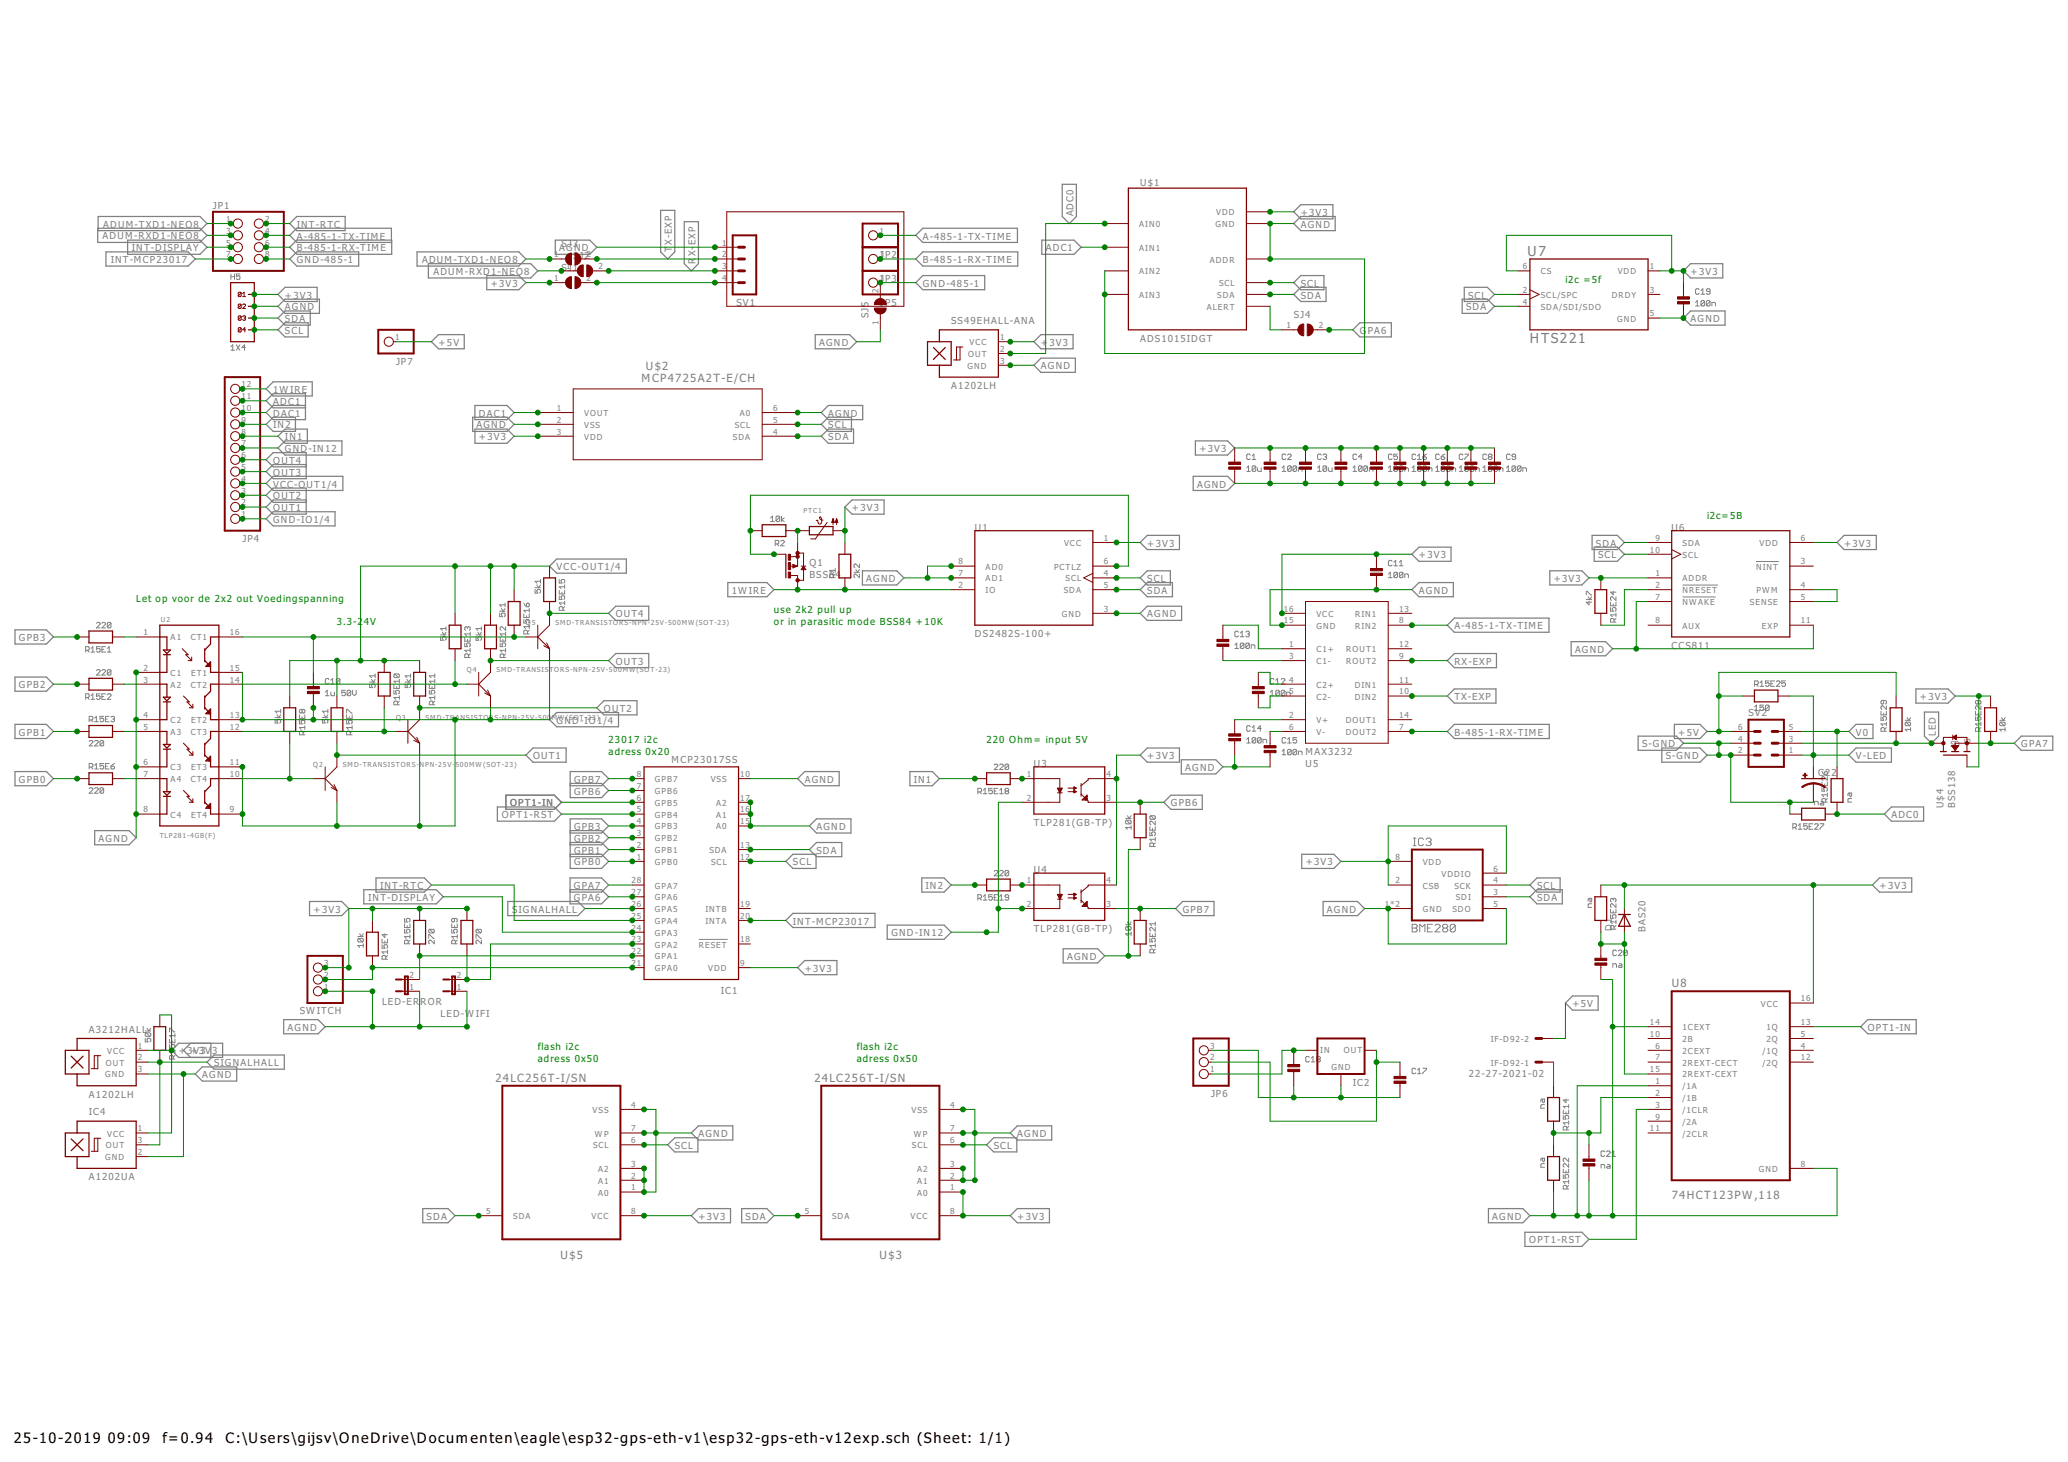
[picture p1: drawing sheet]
<svg xmlns="http://www.w3.org/2000/svg" width="420mm" height="297mm" viewBox="0 0 420 297" stroke-linecap="round" stroke-linejoin="round" font-family="sans-serif">
<defs><g id="words">
<g font-size="3.5">
<text x="2.8" y="293.2">25-10-2019</text>
<text x="21.9" y="293.2">09:09</text>
<text x="33" y="293.2">f=0.94</text>
<text x="45.8" y="293.2">C:\Users\gijsv\OneDrive\Documenten\eagle\esp32-gps-eth-v1\esp32-gps-eth-v12exp.sch (Sheet: 1/1)</text>
</g>
<g font-size="3.4" fill="#808080">
<text x="310.3" y="52.1">U7</text>
<text x="310.8" y="69.7">HTS221</text>
</g>
<g font-size="2.8" fill="#808080">
<text x="130.3" y="77.6">MCP4725A2T-E/CH</text>
<text x="131.2" y="75.2">U$2</text>
<text x="339.6" y="200.5">U8</text>
<text x="100.7" y="219.7">24LC256T-I/SN</text>
<text x="165.5" y="219.7">24LC256T-I/SN</text>
<text x="339.6" y="243.6">74HCT123PW,118</text>
<text x="113.9" y="255.8">U$5</text>
<text x="178.7" y="255.8">U$3</text>
</g>
<g font-size="2.4" fill="#808080">
<text x="231.6" y="37.7">U$1</text>
<text x="21" y="46.3">ADUM-TXD1-NEO8</text>
<text x="43.3" y="42.4">JP1</text>
<text x="60.3" y="46.3">INT-RTC</text>
<text x="218.1" y="44" transform="rotate(-90 218.1 44)">ADC0</text>
<text x="264.3" y="43.9">+3V3</text>
<text x="264.3" y="46.3">AGND</text>
<text x="20.9" y="48.7">ADUM-RXD1-NEO8</text>
<text x="22.5" y="53.5">INT-MCP23017</text>
<text x="26.8" y="51.1">INT-DISPLAY</text>
<text x="60.3" y="53.5">GND-485-1</text>
<text x="60.3" y="51.1">B-485-1-RX-TIME</text>
<text x="60.3" y="48.7">A-485-1-TX-TIME</text>
<text x="85.8" y="53.5">ADUM-TXD1-NEO8</text>
<text x="113.6" y="51.1">AGND</text>
<text x="114.1" y="50.2">SJ3</text>
<text x="116.5" y="52.6">SJ2</text>
<text x="136.5" y="51.2" transform="rotate(-90 136.5 51.2)">T</text>
<text x="136.5" y="49.8" transform="rotate(-90 136.5 49.8)">X-EXP</text>
<text x="141.3" y="53.6" transform="rotate(-90 141.3 53.6)">R</text>
<text x="141.3" y="52.1" transform="rotate(-90 141.3 52.1)">X-</text>
<text x="141.3" y="49.9" transform="rotate(-90 141.3 49.9)">EXP</text>
<text x="178.9" y="52.5">JP2</text>
<text x="187.5" y="53.5">B-485-1-RX-TIME</text>
<text x="187.5" y="48.7">A-485-1-TX-TIME</text>
<text x="212.5" y="51.1">ADC1</text>
<text x="88" y="55.9">ADUM-RXD1-NEO8</text>
<text x="99.7" y="58.3">+3V3</text>
<text x="114.1" y="55">SJ1</text>
<text x="178.9" y="57.3">JP3</text>
<text x="187.5" y="58.3">GND-485-1</text>
<text x="264.3" y="58.3">SCL</text>
<text x="343.5" y="55.9">+3V3</text>
<text x="57.9" y="60.7">+3V3</text>
<text x="57.9" y="63.1">AGND</text>
<text x="57.9" y="65.5">SDA</text>
<text x="149.6" y="62.2">SV1</text>
<text x="176.5" y="64.6" transform="rotate(-90 176.5 64.6)">SJ5</text>
<text x="178.9" y="62.1">JP5</text>
<text x="193.3" y="65.8">SS49EHALL-ANA</text>
<text x="262.8" y="64.6">SJ4</text>
<text x="264.3" y="60.7">SDA</text>
<text x="297.9" y="63.1">SDA</text>
<text x="298.3" y="60.7">SCL</text>
<text x="343.5" y="65.5">AGND</text>
<text x="57.9" y="67.9">SCL</text>
<text x="89.1" y="70.3">+5V</text>
<text x="166.4" y="70.3">AGND</text>
<text x="211.5" y="70.3">+</text>
<text x="213.2" y="70.3">3V3</text>
<text x="231.6" y="69.4">ADS1015IDGT</text>
<text x="276.3" y="67.9">G</text>
<text x="277.9" y="67.9">PA6</text>
<text x="80.5" y="74.1">JP7</text>
<text x="211.5" y="75.1">AGND</text>
<text x="55.5" y="82.3">ADC1</text>
<text x="55.5" y="79.9">1WIRE</text>
<text x="193.3" y="79">A1202LH</text>
<text x="55.5" y="87.1">IN2</text>
<text x="55.5" y="84.7">DAC1</text>
<text x="57.9" y="89.5">IN1</text>
<text x="96.8" y="87.1">AGND</text>
<text x="97.3" y="84.7">DAC1</text>
<text x="97.3" y="89.5">+3V3</text>
<text x="168.3" y="84.7">AGND</text>
<text x="168.3" y="89.5">SDA</text>
<text x="168.3" y="87.1">SCL</text>
<text x="55.5" y="94.3">OUT4</text>
<text x="57.9" y="91.9">GND-IN12</text>
<text x="243.7" y="91.8">+3V3</text>
<text x="55.5" y="101.5">OUT2</text>
<text x="55.5" y="96.7">OUT3</text>
<text x="55.5" y="99.1">VCC-OUT1/4</text>
<text x="243.2" y="99">AGND</text>
<text x="55.5" y="103.9">OUT1</text>
<text x="55.5" y="106.3">GND-IO1/4</text>
<text x="173.1" y="103.9">+3V3</text>
<text x="198.1" y="107.8">U1</text>
<text x="339.6" y="107.8">U6</text>
<text x="49.3" y="110.1">JP4</text>
<text x="233.1" y="111.1">+3V3</text>
<text x="288.3" y="113.5">+3V3</text>
<text x="324.3" y="111">SDA</text>
<text x="324.7" y="113.4">SCL</text>
<text x="374.7" y="111.1">+3V3</text>
<text x="113.1" y="115.9">VCC-OUT1/4</text>
<text x="164.5" y="117.4">BSS84</text>
<text x="164.5" y="115">Q1</text>
<text x="176" y="118.2">AGND</text>
<text x="233.1" y="118.3">SCL</text>
<text x="315.7" y="118.2">+3V3</text>
<text x="125.1" y="125.5">OUT4</text>
<text x="148.7" y="120.6">1WIRE</text>
<text x="233.1" y="125.5">AGND</text>
<text x="233.1" y="120.7">SDA</text>
<text x="288.3" y="120.7">AGND</text>
<text x="3.8" y="130.2">GPB3</text>
<text x="198.1" y="129.4">DS2482S-100+</text>
<text x="295.5" y="127.9">A-485-1-TX-TIME</text>
<text x="339.6" y="131.9">CCS811</text>
<text x="125.1" y="135.1">OUT3</text>
<text x="295.5" y="135.1">RX-EXP</text>
<text x="320" y="132.6">AGND</text>
<text x="3.8" y="139.8">GPB2</text>
<text x="295.5" y="142.2">TX-EXP</text>
<text x="390.1" y="142.2">+3V3</text>
<text x="3.8" y="149.4">GPB1</text>
<text x="113.1" y="147">GND-IO1/4</text>
<text x="122.7" y="144.6">OUT2</text>
<text x="295.5" y="149.4">B-485-1-RX-TIME</text>
<text x="341" y="149.4">+5V</text>
<text x="355.2" y="145.5">SV2</text>
<text x="377.1" y="149.4">V0</text>
<text x="393.3" y="149.6" transform="rotate(-90 393.3 149.6)">LED</text>
<text x="108.3" y="154.2">OUT1</text>
<text x="136.4" y="155.1">MCP23017SS</text>
<text x="210" y="155.8">U3</text>
<text x="233.1" y="154.2">+3V3</text>
<text x="265.2" y="153.4">MAX3232</text>
<text x="265.2" y="155.8">U5</text>
<text x="333.6" y="151.8">S-GND</text>
<text x="338.4" y="154.2">S-GND</text>
<text x="377.1" y="154.2">V-LED</text>
<text x="410.7" y="151.8">GPA7</text>
<text x="3.8" y="159">GPB0</text>
<text x="116.6" y="159">GPB7</text>
<text x="116.6" y="161.4">GPB6</text>
<text x="163.5" y="159">AGND</text>
<text x="185.6" y="159">IN1</text>
<text x="240.8" y="156.6">AGND</text>
<text x="369.4" y="157.6">C22</text>
<text x="101.9" y="166.2">OPT1-RST</text>
<text x="103.6" y="163.8">OPT1-IN</text>
<text x="210" y="167.8">TLP281(GB-TP)</text>
<text x="237.9" y="163.8">GPB6</text>
<text x="384.3" y="166.2">ADC0</text>
<text x="394.8" y="164.2" transform="rotate(-90 394.8 164.2)">U$4</text>
<text x="397.2" y="164.2" transform="rotate(-90 397.2 164.2)">BSS138</text>
<text x="20" y="171">AGND</text>
<text x="116.6" y="173.4">GPB1</text>
<text x="116.6" y="171">GPB2</text>
<text x="116.6" y="168.6">GPB3</text>
<text x="165.9" y="168.6">AGND</text>
<text x="165.9" y="173.4">SDA</text>
<text x="116.6" y="175.8">GPB0</text>
<text x="161.1" y="175.8">SCL</text>
<text x="210" y="177.4">U4</text>
<text x="265.3" y="175.8">+3V3</text>
<text x="63.7" y="185.4">+3V3</text>
<text x="74.8" y="183">INT-DISPLAY</text>
<text x="77.2" y="180.6">INT-RTC</text>
<text x="104" y="185.4">S</text>
<text x="105.4" y="185.4">IGNALHALL</text>
<text x="116.6" y="183">GPA6</text>
<text x="116.6" y="180.6">GPA7</text>
<text x="188" y="180.6">IN2</text>
<text x="240.3" y="185.4">GPB7</text>
<text x="269.6" y="185.4">AGND</text>
<text x="312.3" y="183">SDA</text>
<text x="312.3" y="180.6">SCL</text>
<text x="381.9" y="180.6">+3V3</text>
<text x="161.1" y="187.8">INT-MCP23017</text>
<text x="181.1" y="190.2">GND-IN12</text>
<text x="210" y="189.4">TLP281(GB-TP)</text>
<text x="327.5" y="189.2" transform="rotate(-90 327.5 189.2)">D1</text>
<text x="334.3" y="189.4" transform="rotate(-90 334.3 189.4)">BAS20</text>
<text x="163.5" y="197.4">+3V3</text>
<text x="216.8" y="195">AGND</text>
<text x="146.5" y="201.9">IC1</text>
<text x="18.1" y="209.8">A3212HALL</text>
<text x="58.4" y="209.4">AGND</text>
<text x="60.9" y="206.1">SWITCH</text>
<text x="77.6" y="204.3">LED-ER</text>
<text x="85.4" y="204.3">ROR</text>
<text x="89.5" y="206.7">LED-WIFI</text>
<text x="319.5" y="204.6">+5V</text>
<text x="379.5" y="209.4">OPT1-IN</text>
<text x="36.3" y="214.2">+3+V3V</text>
<text x="43.1" y="214.2">3</text>
<text x="41.1" y="219">AGND</text>
<text x="43.5" y="216.6">SIGNALHALL</text>
<text x="274.8" y="220.6">IC2</text>
<text x="298.4" y="218.8">22-27-2021-02</text>
<text x="18.1" y="223">A1202LH</text>
<text x="18.1" y="226.6">IC4</text>
<text x="246" y="222.9">JP6</text>
<text x="137.1" y="233.4">SCL</text>
<text x="141.9" y="231">AGND</text>
<text x="201.9" y="233.4">SCL</text>
<text x="206.7" y="231">AGND</text>
<text x="18.1" y="239.8">A1202UA</text>
<text x="86.7" y="247.8">SDA</text>
<text x="141.9" y="247.8">+3V3</text>
<text x="151.5" y="247.8">SDA</text>
<text x="206.7" y="247.8">+3V3</text>
<text x="303.2" y="247.8">AGND</text>
<text x="310.7" y="252.6">OPT1-RST</text>
</g>
<g font-size="2.4" fill="#008000">
<text x="318" y="57.4">i2c =5f</text>
<text x="346.8" y="105.4">i2c=5B</text>
<text x="27.7" y="122.2">Let op voor de 2x2 out Voedingspanning</text>
<text x="157.3" y="124.5">use 2k2 pull up</text>
<text x="68.5" y="127">3.3-2</text>
<text x="73.9" y="127">4V</text>
<text x="157.3" y="127">or in parasitic mode BSS84 +10K</text>
<text x="123.7" y="150.9">23017 i2c</text>
<text x="123.7" y="153.4">adress 0x20</text>
<text x="200.5" y="151">220 Ohm= input 5V</text>
<text x="109.3" y="213.3">flash i2c</text>
<text x="109.3" y="215.8">adress 0x50</text>
<text x="174.1" y="213.3">flash i2c</text>
<text x="174.1" y="215.8">adress 0x50</text>
</g>
<g font-size="2" fill="#808080">
<text x="46" y="45.1">1</text>
<text x="46" y="47.5">3</text>
<text x="53.9" y="45.1">2</text>
<text x="53.9" y="47.5">4</text>
<text x="178.7" y="47.5">1</text>
<text x="231.5" y="46.1">AIN0</text>
<text x="247" y="46.1">GND</text>
<text x="247.1" y="43.7">VDD</text>
<text x="46" y="49.9">5</text>
<text x="46" y="52.3">7</text>
<text x="53.9" y="49.9">6</text>
<text x="53.9" y="52.3">8</text>
<text x="112.6" y="52.3">1</text>
<text x="119.2" y="52.3">2</text>
<text x="146.7" y="49.9">1</text>
<text x="146.7" y="52.3">2</text>
<text x="178.7" y="52.3">1</text>
<text x="231.5" y="50.9">AIN1</text>
<text x="245.8" y="53.3">ADDR</text>
<text x="112.6" y="57.1">1</text>
<text x="115" y="54.7">1</text>
<text x="119.2" y="57.1">2</text>
<text x="121.6" y="54.7">2</text>
<text x="146.7" y="54.7">3</text>
<text x="146.7" y="57.1">4</text>
<text x="178.5" y="59.5" transform="rotate(-90 178.5 59.5)">2</text>
<text x="178.7" y="57.1">1</text>
<text x="231.5" y="55.7">AIN2</text>
<text x="247.7" y="58.1">SCL</text>
<text x="309.4" y="59.5">2</text>
<text x="309.4" y="54.7">6</text>
<text x="313" y="55.7">CS</text>
<text x="328.7" y="55.7">VDD</text>
<text x="335.2" y="54.7">1</text>
<text x="335.2" y="59.5">3</text>
<text x="231.5" y="60.5">AIN3</text>
<text x="245.2" y="62.9">ALERT</text>
<text x="247.3" y="60.5">SDA</text>
<text x="309.4" y="61.9">4</text>
<text x="313" y="60.5">SCL/SPC</text>
<text x="313" y="62.9">SDA/SDI/SDO</text>
<text x="327.4" y="60.5">DRDY</text>
<text x="328.5" y="65.3">GND</text>
<text x="335.2" y="64.3">5</text>
<text x="80.3" y="69.1">1</text>
<text x="178.5" y="66.1" transform="rotate(-90 178.5 66.1)">1</text>
<text x="197" y="70.1">VCC</text>
<text x="203.2" y="69.1">1</text>
<text x="203.2" y="71.5">2</text>
<text x="261.4" y="66.7">1</text>
<text x="268" y="66.7">2</text>
<text x="196.6" y="74.9">GND</text>
<text x="196.7" y="72.5">OUT</text>
<text x="203.2" y="73.9">3</text>
<text x="49.1" y="83.5">10</text>
<text x="49.1" y="81.1">11</text>
<text x="49.1" y="78.7">12</text>
<text x="113.1" y="83.5">1</text>
<text x="157.1" y="83.5">6</text>
<text x="49.1" y="88.3">8</text>
<text x="49.1" y="85.9">9</text>
<text x="113.1" y="85.9">2</text>
<text x="113.1" y="88.3">3</text>
<text x="118.7" y="84.5">VOUT</text>
<text x="118.7" y="86.9">VSS</text>
<text x="118.7" y="89.3">VDD</text>
<text x="148.9" y="89.3">SDA</text>
<text x="149.3" y="86.9">SCL</text>
<text x="150.3" y="84.5">A0</text>
<text x="157.1" y="88.3">4</text>
<text x="157.1" y="85.9">5</text>
<text x="49.1" y="95.5">5</text>
<text x="49.1" y="93.1">6</text>
<text x="49.1" y="90.7">7</text>
<text x="49.1" y="100.3">3</text>
<text x="49.1" y="97.9">4</text>
<text x="49.1" y="105.1">1</text>
<text x="49.1" y="102.7">2</text>
<text x="216.2" y="110.9">VCC</text>
<text x="224.3" y="109.9">1</text>
<text x="335.2" y="112.3">10</text>
<text x="336.3" y="109.9">9</text>
<text x="341.8" y="110.9">SDA</text>
<text x="341.8" y="113.3">SCL</text>
<text x="357.5" y="110.9">VDD</text>
<text x="365.8" y="109.9">6</text>
<text x="194.7" y="119.5">2</text>
<text x="194.7" y="117.1">7</text>
<text x="194.7" y="114.7">8</text>
<text x="200.3" y="118.1">AD1</text>
<text x="200.3" y="115.7">AD0</text>
<text x="214.1" y="115.7">PCTLZ</text>
<text x="216.5" y="118.1">SCL</text>
<text x="224.3" y="119.5">5</text>
<text x="224.3" y="117.1">4</text>
<text x="224.3" y="114.7">6</text>
<text x="336.3" y="117.1">1</text>
<text x="336.3" y="119.5">2</text>
<text x="341.8" y="118.1">ADDR</text>
<text x="356.8" y="115.7">NINT</text>
<text x="365.8" y="114.7">3</text>
<text x="365.8" y="119.5">4</text>
<text x="200.3" y="120.5">IO</text>
<text x="215.8" y="125.3">GND</text>
<text x="216.1" y="120.5">SDA</text>
<text x="224.3" y="124.3">3</text>
<text x="260.8" y="124.3">16</text>
<text x="267.5" y="125.3">VCC</text>
<text x="275.3" y="125.3">RIN1</text>
<text x="284.3" y="124.3">13</text>
<text x="336.3" y="121.9">7</text>
<text x="341.8" y="120.5">NRESET</text>
<text x="341.8" y="122.9">NWAKE</text>
<text x="355.5" y="122.9">SENSE</text>
<text x="356.9" y="120.5">PWM</text>
<text x="365.8" y="121.9">5</text>
<text x="29.2" y="129.1">1</text>
<text x="34.7" y="130.1">A1</text>
<text x="38.7" y="130.1">CT1</text>
<text x="46.7" y="129.1">16</text>
<text x="260.8" y="126.7">15</text>
<text x="261.9" y="131.5">1</text>
<text x="267.5" y="127.7">GND</text>
<text x="275.3" y="127.7">RIN2</text>
<text x="284.3" y="126.7">8</text>
<text x="284.3" y="131.5">12</text>
<text x="336.3" y="126.7">8</text>
<text x="341.8" y="127.7">AUX</text>
<text x="358" y="127.7">EXP</text>
<text x="365.8" y="126.7">11</text>
<text x="29.2" y="136.3">2</text>
<text x="34.7" y="137.3">C1</text>
<text x="38.8" y="137.3">ET1</text>
<text x="46.7" y="136.3">15</text>
<text x="261.9" y="133.9">3</text>
<text x="267.5" y="132.5">C1+</text>
<text x="267.5" y="134.9">C1-</text>
<text x="273.5" y="132.5">ROUT1</text>
<text x="273.5" y="134.9">ROUT2</text>
<text x="284.3" y="133.9">9</text>
<text x="29.2" y="138.7">3</text>
<text x="34.7" y="139.7">A2</text>
<text x="38.7" y="139.7">CT2</text>
<text x="46.7" y="138.7">14</text>
<text x="261.9" y="138.7">4</text>
<text x="261.9" y="141.1">5</text>
<text x="267.5" y="139.7">C2+</text>
<text x="267.5" y="142.1">C2-</text>
<text x="275.2" y="139.7">DIN1</text>
<text x="275.2" y="142.1">DIN2</text>
<text x="284.3" y="138.7">11</text>
<text x="284.3" y="141.1">10</text>
<text x="29.2" y="148.3">5</text>
<text x="29.2" y="145.9">4</text>
<text x="34.7" y="149.3">A3</text>
<text x="34.7" y="146.9">C2</text>
<text x="38.7" y="149.3">CT3</text>
<text x="38.8" y="146.9">ET2</text>
<text x="46.7" y="148.3">12</text>
<text x="46.7" y="145.9">13</text>
<text x="261.9" y="145.9">2</text>
<text x="261.9" y="148.3">6</text>
<text x="267.5" y="146.9">V+</text>
<text x="267.5" y="149.3">V-</text>
<text x="273.4" y="146.9">DOUT1</text>
<text x="273.4" y="149.3">DOUT2</text>
<text x="284.3" y="145.9">14</text>
<text x="284.3" y="148.3">7</text>
<text x="353.1" y="148.3">6</text>
<text x="363.4" y="148.3">5</text>
<text x="29.2" y="155.5">6</text>
<text x="46.7" y="155.5">11</text>
<text x="353.1" y="153.1">2</text>
<text x="353.1" y="150.7">4</text>
<text x="363.4" y="153.1">1</text>
<text x="363.4" y="150.7">3</text>
<text x="396.3" y="151.7">SD</text>
<text x="400.4" y="151.2" transform="rotate(-90 400.4 151.2)">G</text>
<text x="29.2" y="157.9">7</text>
<text x="34.7" y="158.9">A4</text>
<text x="34.7" y="156.5">C3</text>
<text x="38.7" y="158.9">CT4</text>
<text x="38.8" y="156.5">ET3</text>
<text x="46.7" y="157.9">10</text>
<text x="129.4" y="160.3">7</text>
<text x="129.4" y="157.9">8</text>
<text x="133.1" y="161.3">GPB6</text>
<text x="133.1" y="158.9">GPB7</text>
<text x="144.4" y="158.9">VSS</text>
<text x="150.4" y="157.9">10</text>
<text x="208.6" y="157.9">1</text>
<text x="224.8" y="157.9">4</text>
<text x="29.2" y="165.1">8</text>
<text x="34.7" y="166.1">C4</text>
<text x="38.8" y="166.1">ET4</text>
<text x="46.7" y="165.1">9</text>
<text x="129.4" y="167.5">4</text>
<text x="129.4" y="165.1">5</text>
<text x="129.4" y="162.7">6</text>
<text x="133.1" y="166.1">GPB4</text>
<text x="133.1" y="163.7">GPB5</text>
<text x="145.5" y="166.1">A1</text>
<text x="145.5" y="163.7">A2</text>
<text x="150.4" y="167.5">15</text>
<text x="150.4" y="165.1">16</text>
<text x="150.4" y="162.7">17</text>
<text x="208.6" y="162.7">2</text>
<text x="224.8" y="162.7">3</text>
<text x="129.4" y="172.3">2</text>
<text x="129.4" y="169.9">3</text>
<text x="133.1" y="173.3">GPB1</text>
<text x="133.1" y="170.9">GPB2</text>
<text x="133.1" y="168.5">GPB3</text>
<text x="144.1" y="173.3">SDA</text>
<text x="145.5" y="168.5">A0</text>
<text x="150.4" y="172.3">13</text>
<text x="128.3" y="179.5">28</text>
<text x="129.4" y="174.7">1</text>
<text x="133.1" y="175.7">GPB0</text>
<text x="144.5" y="175.7">SCL</text>
<text x="150.4" y="174.7">12</text>
<text x="208.6" y="179.5">1</text>
<text x="224.8" y="179.5">4</text>
<text x="283.5" y="174.7">8</text>
<text x="283.5" y="179.5">2</text>
<text x="289.1" y="175.7">VDD</text>
<text x="292.9" y="178.1">VDDIO</text>
<text x="303.4" y="177.1">6</text>
<text x="303.4" y="179.5">4</text>
<text x="128.3" y="184.3">26</text>
<text x="128.3" y="181.9">27</text>
<text x="133.1" y="185.3">GPA5</text>
<text x="133.1" y="182.9">GPA6</text>
<text x="133.1" y="180.5">GPA7</text>
<text x="143.3" y="185.3">INTB</text>
<text x="150.4" y="184.3">19</text>
<text x="208.6" y="184.3">2</text>
<text x="224.8" y="184.3">3</text>
<text x="281.3" y="184.3">1*2</text>
<text x="289.1" y="185.3">GND</text>
<text x="289.1" y="180.5">CSB</text>
<text x="295.1" y="185.3">SDO</text>
<text x="295.5" y="180.5">SCK</text>
<text x="295.8" y="182.9">SDI</text>
<text x="303.4" y="184.3">5</text>
<text x="303.4" y="181.9">3</text>
<text x="128.3" y="191.5">23</text>
<text x="128.3" y="189.1">24</text>
<text x="128.3" y="186.7">25</text>
<text x="133.1" y="190.1">GPA3</text>
<text x="133.1" y="187.7">GPA4</text>
<text x="143.3" y="187.7">INTA</text>
<text x="150.4" y="191.5">18</text>
<text x="150.4" y="186.7">20</text>
<text x="65.9" y="196.3">3</text>
<text x="128.3" y="196.3">21</text>
<text x="128.3" y="193.9">22</text>
<text x="133.1" y="197.3">GPA0</text>
<text x="133.1" y="194.9">GPA1</text>
<text x="133.1" y="192.5">GPA2</text>
<text x="142" y="192.5">RESET</text>
<text x="143.9" y="197.3">VDD</text>
<text x="150.4" y="196.3">9</text>
<text x="65.9" y="201.1">1</text>
<text x="65.9" y="198.7">2</text>
<text x="83.2" y="201.1">1</text>
<text x="83.2" y="198.7">2</text>
<text x="92.8" y="201.1">1</text>
<text x="92.8" y="198.7">2</text>
<text x="365.8" y="203.5">16</text>
<text x="335.2" y="208.3">14</text>
<text x="341.8" y="209.3">1CEXT</text>
<text x="357.8" y="204.5">VCC</text>
<text x="358.9" y="209.3">1Q</text>
<text x="365.8" y="208.3">13</text>
<text x="21.8" y="214.1">VCC</text>
<text x="28" y="213.1">1</text>
<text x="28" y="215.5">2</text>
<text x="245.9" y="215.5">2</text>
<text x="245.9" y="213.1">3</text>
<text x="268.2" y="214">IN</text>
<text x="273" y="214">OUT</text>
<text x="302.9" y="211.7">IF-D92-2</text>
<text x="335.2" y="210.7">10</text>
<text x="336.3" y="213.1">6</text>
<text x="336.3" y="215.5">7</text>
<text x="341.8" y="211.7">2B</text>
<text x="341.8" y="214.1">2CEXT</text>
<text x="358.1" y="214.1">/1Q</text>
<text x="358.9" y="211.7">2Q</text>
<text x="365.8" y="210.7">5</text>
<text x="365.8" y="213.1">4</text>
<text x="365.8" y="215.5">12</text>
<text x="21.4" y="218.9">GND</text>
<text x="21.5" y="216.5">OUT</text>
<text x="28" y="217.9">3</text>
<text x="245.9" y="217.9">1</text>
<text x="270.5" y="217.5">GND</text>
<text x="302.9" y="216.5">IF-D92-1</text>
<text x="335.2" y="217.9">15</text>
<text x="336.3" y="220.3">1</text>
<text x="341.8" y="216.5">2REXT-CECT</text>
<text x="341.8" y="218.9">2REXT-CEXT</text>
<text x="341.8" y="221.3">/1A</text>
<text x="358.1" y="216.5">/2Q</text>
<text x="120.4" y="226.1">VSS</text>
<text x="128.3" y="225.1">4</text>
<text x="185.2" y="226.1">VSS</text>
<text x="193.1" y="225.1">4</text>
<text x="336.3" y="222.7">2</text>
<text x="336.3" y="225.1">3</text>
<text x="336.3" y="227.5">9</text>
<text x="341.8" y="223.7">/1B</text>
<text x="341.8" y="226.1">/1CLR</text>
<text x="21.5" y="233.3">OUT</text>
<text x="21.8" y="230.9">VCC</text>
<text x="28" y="229.9">1</text>
<text x="28" y="232.3">3</text>
<text x="120.5" y="233.3">SCL</text>
<text x="120.9" y="230.9">WP</text>
<text x="128.3" y="232.3">6</text>
<text x="128.3" y="229.9">7</text>
<text x="185.3" y="233.3">SCL</text>
<text x="185.7" y="230.9">WP</text>
<text x="193.1" y="232.3">6</text>
<text x="193.1" y="229.9">7</text>
<text x="335.2" y="229.9">11</text>
<text x="341.8" y="228.5">/2A</text>
<text x="341.8" y="230.9">/2CLR</text>
<text x="21.4" y="235.7">GND</text>
<text x="28" y="234.7">2</text>
<text x="121.5" y="238.1">A2</text>
<text x="128.3" y="239.5">2</text>
<text x="128.3" y="237.1">3</text>
<text x="186.3" y="238.1">A2</text>
<text x="193.1" y="239.5">2</text>
<text x="193.1" y="237.1">3</text>
<text x="357.3" y="238.1">GND</text>
<text x="365.8" y="237.1">8</text>
<text x="121.5" y="242.9">A0</text>
<text x="121.5" y="240.5">A1</text>
<text x="128.3" y="241.9">1</text>
<text x="186.3" y="242.9">A0</text>
<text x="186.3" y="240.5">A1</text>
<text x="193.1" y="241.9">1</text>
<text x="98.8" y="246.7">5</text>
<text x="104.3" y="247.7">SDA</text>
<text x="120.2" y="247.7">VCC</text>
<text x="128.3" y="246.7">8</text>
<text x="163.5" y="246.7">5</text>
<text x="169.1" y="247.7">SDA</text>
<text x="185" y="247.7">VCC</text>
<text x="193.1" y="246.7">8</text>
</g>
<g font-size="1.7" fill="#808080">
<text x="163.3" y="104.2">PTC1</text>
<text x="32.7" y="126.3">U2</text>
<text x="106.9" y="127">Q5</text>
<text x="112.9" y="127">SMD-TRANSISTORS-NPN-25V-500MW(SOT-23)</text>
<text x="94.9" y="136.6">Q4</text>
<text x="100.9" y="136.6">SMD-TRANSISTORS-NPN-25V-500MW(SOT-23)</text>
<text x="80.5" y="146.2">Q3</text>
<text x="86.5" y="146.2">SMD-TRANSISTORS-NPN-25V-500</text>
<text x="112.1" y="146.2">MW(SOT-23)</text>
<text x="63.7" y="155.8">Q2</text>
<text x="69.7" y="155.8">SMD-TRANSISTORS-NPN-25V-</text>
<text x="92.5" y="155.8">500MW(SOT-23)</text>
<text x="32.5" y="170.2">TLP281-4GB(F)</text>
</g>
</g></defs>
<g fill="none" stroke="#808080" stroke-width=".2">
<path d="M46.9 55.7v1.1M46.9 56.2h.7M47.6 55.7v1.1M48.7 55.7h-.7v.5l.6-.2 .1 .2v.4l-.1 .2h-.4l-.2-.2M345.2 58.8l-.2-.1h-.3l-.2 .1v.8l.2 .2h.3l.2-.2M345.6 59.8h.7M345.6 59l.4-.3v1.1M347.4 59.2h-.5l-.2-.2 .2-.3h.3l.2 .1v.8l-.2 .2h-.3l-.2-.2M46.9 70.4l.4-.3v1.1M46.9 71.2h.7M48 70.1l.7 1.1M48.7 70.1l-.7 1.1"/>
<path d="M49.9 70.6h-.8l.6-.5v1.1M344.5 61.4l.3-.3v1.1M344.5 62.2h.7M346.3 61.3v.7l-.2 .2h-.3l-.2-.2M346.3 61.3l-.2-.2h-.3l-.2 .2v.7M346.3 61.3l-.7 .7M347.4 61.3v.7l-.2 .2h-.3l-.2-.2M347.4 61.3l-.2-.2h-.3l-.2 .2v.7M347.4 61.3l-.7 .7M347.8 62.2v-.8h.6l.1 .2v.6M253.3 95l.4-.3v1.1M253.3 95.8h.7"/>
<path d="M254 92.5l-.1-.2h-.4l-.2 .2v.7l.2 .2h.4l.1-.2M254.4 93.4h.7M254.4 92.6l.4-.3v1.1M255.1 94.8v.8l-.1 .2h-.4l-.2-.2M255.1 94.8l-.1-.1h-.4l-.2 .1v.8M255.1 94.8l-.7 .8M255.5 95v.6l.2 .2h.5v-.8M260.5 95.8h.7M260.5 95l.4-.3v1.1M261.2 92.5l-.2-.2h-.3l-.2 .2v.7l.2 .2h.3l.2-.2M261.6 92.5l.2-.2h.3l.2 .2v.1l-.7 .8h.7M262.3 94.8v.8l-.2 .2h-.3l-.2-.2"/>
<path d="M262.3 94.8l-.2-.1h-.3l-.2 .1v.8M262.3 94.8l-.7 .8M263.4 94.8v.8l-.2 .2h-.3l-.2-.2M263.4 94.8l-.2-.1h-.3l-.2 .1v.8M263.4 94.8l-.7 .8M263.8 95.8v-.8h.6l.1 .2v.6M267.7 95.8h.7M267.7 95l.4-.3v1.1M268.4 92.5l-.2-.2h-.3l-.2 .2v.7l.2 .2h.3l.2-.2M268.8 92.5l.2-.2h.3l.2 .2-.2 .3M269.2 92.8h.1M269.3 92.8l.2 .2-.2 .4h-.3l-.2-.2"/>
<path d="M269.5 94.8v.8l-.2 .2h-.3l-.2-.2M269.5 94.8l-.2-.1h-.3l-.2 .1v.8M269.5 94.8l-.7 .8M269.9 95v.6l.2 .2h.5v-.8M274.9 95.8h.7M274.9 95l.4-.3v1.1M275.6 92.5l-.2-.2h-.3l-.2 .2v.7l.2 .2h.3l.2-.2M276.7 94.8v.8l-.2 .2h-.3l-.2-.2M276.7 94.8l-.2-.1h-.3l-.2 .1v.8M276.7 94.8l-.7 .8M276.7 92.8h-.7l.5-.5v1.1M277.8 94.8v.8l-.1 .2h-.4l-.2-.2"/>
<path d="M277.8 94.8l-.1-.1h-.4l-.2 .1v.8M277.8 94.8l-.7 .8M278.2 95.8v-.8h.6l.1 .2v.6M282.1 95.8h.7M282.1 95l.4-.3v1.1M282.8 92.5l-.2-.2h-.3l-.2 .2v.7l.2 .2h.3l.2-.2M283.9 94.8v.8l-.2 .2h-.3l-.2-.2M283.9 94.8l-.2-.1h-.3l-.2 .1v.8M283.9 92.3h-.7v.5l.4-.2 .3 .2v.4l-.2 .2h-.3l-.2-.2M283.9 94.8l-.7 .8M285 94.8v.8l-.1 .2h-.4l-.2-.2M285 94.8l-.1-.1h-.4l-.2 .1v.8"/>
<path d="M285 94.8l-.7 .8M285.4 95.8v-.8h.6l.2 .2v.6M286.9 95.8h.7M286.9 95l.4-.3v1.1M287.6 92.5l-.2-.2h-.3l-.2 .2v.7l.2 .2h.3l.2-.2M288 93.4h.7M288 92.6l.4-.3v1.1M288.7 94.8v.8l-.2 .2h-.3l-.2-.2M288.7 94.8l-.2-.1h-.3l-.2 .1v.8M288.7 94.8l-.7 .8M289.1 92.8h.5l.2 .4-.2 .2h-.3l-.2-.2zM289.8 94.8v.8l-.2 .2h-.3l-.2-.2"/>
<path d="M289.8 94.8l-.2-.1h-.3l-.2 .1v.8M289.8 94.8l-.7 .8M289.8 92.3l-.7 .5M290.2 95.8v-.8h.6l.1 .2v.6M291.7 95.8h.7M291.7 95l.4-.3v1.1M292.4 92.5l-.2-.2h-.3l-.2 .2v.7l.2 .2h.3l.2-.2M292.8 92.8h.5l.2 .4-.2 .2h-.3l-.2-.2zM293.5 94.8v.8l-.2 .2h-.3l-.2-.2M293.5 94.8l-.2-.1h-.3l-.2 .1v.8M293.5 94.8l-.7 .8M293.5 92.3l-.7 .5"/>
<path d="M294.6 94.8v.8l-.2 .2h-.3l-.2-.2M294.6 94.8l-.2-.1h-.3l-.2 .1v.8M294.6 94.8l-.7 .8M295 95.8v-.8h.6l.1 .2v.6M296.5 95.8h.7M296.5 95l.4-.3v1.1M297.2 92.5l-.1-.2h-.4l-.2 .2v.7l.2 .2h.4l.1-.2M297.6 92.3h.7v.2l-.7 .7v.2M298.3 94.8v.8l-.1 .2h-.4l-.2-.2M298.3 94.8l-.1-.1h-.4l-.2 .1v.8M298.3 94.8l-.7 .8M299.4 94.8v.8l-.1 .2h-.4l-.2-.2"/>
<path d="M299.4 94.8l-.1-.1h-.4l-.2 .1v.8M299.4 94.8l-.7 .8M299.8 95.8v-.8h.6l.1 .2v.6M301.3 95.8h.7M301.3 95l.4-.3v1.1M302 92.5l-.2-.2h-.3l-.2 .2v.7l.2 .2h.3l.2-.2M302.6 92.8l-.2 .2 .2 .4h.3l.2-.2-.2-.4M302.6 92.8l-.2-.2 .2-.3h.3l.2 .2-.2 .3M302.6 92.8h.3M303.1 94.8v.8l-.2 .2h-.3l-.2-.2M303.1 94.8l-.2-.1h-.3l-.2 .1v.8M303.1 94.8l-.7 .8"/>
<path d="M304.2 94.8v.8l-.1 .2h-.4l-.2-.2M304.2 94.8l-.1-.1h-.4l-.2 .1v.8M304.2 94.8l-.7 .8M304.6 95.8v-.8h.6l.2 .2v.6M306.1 95.8h.7M306.1 95l.4-.3v1.1M306.8 92.5l-.2-.2h-.3l-.2 .2v.7l.2 .2h.3l.2-.2M307.9 94.8v.8l-.2 .2h-.3l-.2-.2M307.9 94.8l-.2-.1h-.3l-.2 .1v.8M307.9 92.8h-.5l-.2-.2 .2-.3h.3l.2 .2v.7l-.2 .2h-.3l-.2-.2M307.9 94.8l-.7 .8M309 94.8v.8l-.2 .2h-.3l-.2-.2"/>
<path d="M309 94.8l-.2-.1h-.3l-.2 .1v.8M309 94.8l-.7 .8M309.4 95.8v-.8h.6l.1 .2v.6M108.7 119.8v.7h.6l-.2-.4 .2-.3h.3l.2 .2v.3l-.2 .2M108.7 119.4h1.1M109.1 118.8l.4 .6 .3-.6M109.8 117.7v.8M109.8 118.1h-1.1l.4 .4M113.6 117.7v.8h.6l-.2-.4 .2-.4h.4l.1 .2v.4l-.1 .2M113.6 120v.7h1.1v-.7M114.7 118.8v.8M114.7 119.2h-1.1l.4 .4"/>
<path d="M156.6 105.2l.3-.3v1.1M156.6 106h.7M157.5 110.5h.6l.1-.2v-.3l-.1-.2h-.6v1.1M157.9 110.5l.3 .4M158.4 105.1v.7l-.2 .2h-.3l-.2-.2M158.4 105.1l-.2-.2h-.3l-.2 .2v.7M158.4 105.1l-.7 .7M158.6 110l.2-.2h.4l.1 .2v.2l-.7 .7h.7M158.8 104.9v1.1M159.3 105.2l-.5 .4 .5 .4M169.3 117.4v-.6l-.2-.2h-.3l-.2 .2v.6h1.1M169.7 116.6l-.4 .4"/>
<path d="M169.7 115.9h-1.1l.4 .4M169.7 115.5v.8M173.5 116.3h1.1M173.9 115.7l.3 .6 .4-.6M174.6 114.6v.7l-.7-.7-.4 .2v.3l.2 .2M174.6 116.6v.8l-.7-.8-.4 .2v.4l.2 .2M282.1 116.6l.4-.3v1.1M282.1 117.4h.7M282.8 114l-.2-.1h-.3l-.2 .1v.8l.2 .2h.3l.2-.2M283.2 115h.7M283.2 114.2l.4-.3v1.1M283.9 116.4l-.2-.1h-.3l-.2 .1v.8"/>
<path d="M283.9 116.4v.8l-.2 .2h-.3l-.2-.2M283.9 116.4l-.7 .8M284.3 115h.7M284.3 114.2l.4-.3v1.1M285 116.4l-.1-.1h-.4l-.2 .1v.8M285 116.4v.8l-.1 .2h-.4l-.2-.2M285 116.4l-.7 .8M285.4 117.4v-.8h.6l.2 .2v.6M341.8 118.9h7.3M356.8 114.1h4.6M17.4 132.1h.5l.2-.2v-.3l-.2-.2h-.5v1.1M17.8 132.1l.3 .4"/>
<path d="M18.5 131.7l.4-.3v1.1M18.5 132.5h.7M19.6 126.6l.2-.2h.4l.1 .2v.2l-.7 .8h.7M19.6 136.2l.2-.1h.4l.1 .1v.2l-.7 .8h.7M20.3 131.4h-.7v.5l.6-.2 .1 .2v.4l-.1 .2h-.4l-.2-.2M20.7 126.6l.2-.2h.4l.1 .2v.2l-.7 .8h.7M20.7 136.2l.2-.1h.4l.1 .1v.2l-.7 .8h.7M20.7 131.9h.4M21.4 131.4h-.7v1.1h.7M21.8 132.5h.7M21.8 131.7l.4-.3v1.1M22.5 126.6v.8l-.1 .2h-.4l-.2-.2"/>
<path d="M22.5 126.6l-.1-.2h-.4l-.2 .2v.8M22.5 136.2l-.1-.1h-.4l-.2 .1v.8M22.5 136.2v.8l-.1 .2h-.4l-.2-.2M22.5 126.6l-.7 .8M22.5 136.2l-.7 .8M66.8 138l-.1-.1h-.4l-.2 .1v.8l.2 .2h.4l.1-.2M67.2 139h.7M67.2 138.2l.4-.3v1.1M69.1 138v.8l-.2 .2h-.4l-.2-.2M69.1 138l-.2-.1h-.4l-.2 .1v.8M69.1 138l-.8 .8M75.1 139v.7h.6l-.2-.4 .2-.3h.3l.2 .1v.4l-.2 .2"/>
<path d="M75.1 138.6h1.1M75.5 138l.3 .6 .4-.6M76.2 136.9v.8M76.2 137.3h-1.1l.4 .4M80 139.1v.8h1.1v-.8M80.2 136.9l-.2 .2v.4l.2 .2h.7M80.2 136.9h.7l.2 .2v.4l-.2 .2M80.2 136.9l.7 .8M80.6 139.5v.4M81.1 138v.8M81.1 138.4h-1.1l.4 .4M82.3 139v.7h.6l-.2-.6 .2-.1h.3l.2 .1v.4l-.2 .2"/>
<path d="M82.3 138.6h1.1M82.7 138l.3 .6 .4-.6M83.4 137.3h-1.1l.4 .4M83.4 136.9v.8M87.2 139.1v.8h1.1v-.8M87.8 139.5v.4M88.3 137.3h-1.1l.4 .4M88.3 138.4h-1.1l.4 .4M88.3 136.9v.8M88.3 138v.8M89.5 129.3v.8h.6l-.2-.4 .2-.4h.3l.2 .2v.4l-.2 .2M89.5 129h1.1"/>
<path d="M89.9 128.4l.3 .6 .4-.6M90.6 127.7h-1.1l.4 .4M90.6 127.3v.8M94.4 130.6v.8h.6l-.2-.4 .2-.4h.4l.1 .2v.4l-.1 .2M94.4 129.5v.8h1.1v-.8M95 127.5l-.2-.2-.4 .2v.4l.2 .2M95 127.5l.2-.2 .3 .2v.4l-.1 .2M95 127.5v.2M95 129.9v.4M95.2 133.6v-.6l-.2-.1h-.4l-.2 .1v.6h1.1M95.5 132.1h-1.1l.4 .4M95.5 128.8h-1.1l.4 .4"/>
<path d="M95.5 132.9l-.3 .3M95.5 128.4v.8M95.5 131.7v.8M96.7 129.3v.8h.6l-.2-.4 .2-.4h.3l.2 .2v.4l-.2 .2M96.7 129h1.1M97.1 128.4l.4 .6 .3-.6M97.8 127.3v.8M97.8 127.7h-1.1l.4 .4M101.5 124.6v.7h.6l-.2-.6 .2-.1h.3l.2 .1v.4l-.2 .2M101.5 124.2h1.1M101.6 130.6v.8h.6l-.2-.4 .2-.4h.4l.1 .2v.4l-.1 .2M101.6 129.5v.8h1.1v-.8"/>
<path d="M101.9 123.6l.3 .6 .4-.6M102.2 129.9v.4M102.4 133.6v-.6l-.2-.1h-.4l-.2 .1v.6h1.1M102.6 122.5v.8M102.6 122.9h-1.1l.4 .4M102.7 132.1h-1.1l.4 .4M102.7 127.3v.8l-.7-.8h-.2l-.2 .2v.4l.2 .2M102.7 132.9l-.3 .3M102.7 128.4v.8M102.7 131.7v.8M102.7 128.8h-1.1l.4 .4M106.4 124.7v.8h1.1v-.8"/>
<path d="M106.4 125.9v.7h.6l-.2-.4 .2-.3h.3l.2 .1v.4l-.2 .2M106.4 122.5l.6 .8M107 122.7l.2-.2 .3 .2v.4l-.2 .2h-.3zM107 125.1v.4M107.2 128.8v-.6l-.2-.1h-.4l-.2 .1v.6h1.1M107.5 128.1l-.3 .3M107.5 127.3h-1.1l.4 .4M107.5 123.6v.8M107.5 127v.7M107.5 124h-1.1l.4 .4M113.6 121.1v.7h.6l-.2-.4 .2-.3h.4l.1 .1v.4l-.1 .2M114.2 120.3v.4"/>
<path d="M114.4 124v-.6l-.2-.1h-.4l-.2 .1v.6h1.1M114.7 123.3l-.3 .3M114.7 122.5h-1.1l.4 .4M114.7 122.2v.7M250.9 131l.4-.3v1.1M250.9 131.8h.7M251.6 128.4l-.2-.2h-.3l-.2 .2v.8l.2 .2h.3l.2-.2M252 129.4h.7M252 128.6l.4-.4v1.2M252.7 130.9v.7l-.1 .2h-.4l-.2-.2M252.7 130.9l-.1-.2h-.4l-.2 .2v.7M252.7 130.9l-.7 .7"/>
<path d="M253.1 128.4l.2-.2h.4l.1 .2-.1 .4M253.5 128.8h.2M253.7 128.8l.1 .2-.1 .4h-.4l-.2-.2M253.8 130.9v.7l-.1 .2h-.4l-.2-.2M253.8 130.9l-.1-.2h-.4l-.2 .2v.7M253.8 130.9l-.7 .7M254.2 131.8v-.8h.6l.2 .2v.6M258.8 138l-.2-.1h-.3l-.2 .1v.8l.2 .2h.3l.2-.2M259.2 139h.7M259.2 138.2l.4-.3v1.1M260.3 138l.2-.1h.4l.1 .1v.2l-.7 .8h.7M322.3 121.8h1.1"/>
<path d="M322.3 120.9v-.8h.2l.7 .8h.2M322.7 121.2l.3 .6 .4-.6M322.8 122.2v.7l-.5-.6h1.1M327.2 123.4v.8h.6l-.2-.4 .2-.4h.3l.2 .2v.4l-.2 .2M327.2 122.3v.8h1.1v-.8M327.8 120.1v.8l-.6-.6h1.1M327.8 122.7v.4M327.9 126.4v-.6l-.1-.1h-.4l-.2 .1v.6h1.1M328.3 121.2v.8l-.7-.8-.4 .2v.4l.2 .2M328.3 124.5v.8M328.3 125.7l-.4 .3M328.3 124.9h-1.1l.4 .4"/>
<path d="M341.8 121.3h6.8M356.5 139.1h.5l.2-.2v-.4l-.2-.2h-.5v1.1M356.8 139.1l.4 .3M357.6 138.7l.3-.4v1.1M357.6 139.4h.7M359.4 138.3h-.7v.6l.4-.2 .3 .2v.4l-.2 .1h-.3l-.2-.1M359.8 138.9h.4M360.5 138.3h-.7v1.1h.7M360.9 138.5l.2-.2h.4l.1 .2v.2l-.7 .7h.7M362.8 138.3h-.8v.6l.4-.2 .4 .2v.4l-.2 .1h-.4l-.2-.1M17.4 141.7h.5l.2-.2v-.3l-.2-.2h-.5v1.1M17.8 141.7l.3 .4"/>
<path d="M18.1 150.6l.2-.1h.4l.2 .1v.2l-.8 .8h.8M18.1 146.3h.6l.2-.2v-.4l-.2-.2h-.6v1.1M18.1 155.9h.6l.2-.2v-.4l-.2-.2h-.6v1.1M18.5 146.3l.4 .3M18.5 155.9l.4 .3M18.5 141.4l.4-.4v1.1M18.5 142.1h.7M19.2 150.6l.2-.1h.4l.2 .1v.2l-.8 .8h.8M19.2 145.9l.4-.4v1.1M19.2 155.5l.4-.4v1.1M19.2 146.6h.8M19.2 156.2h.8"/>
<path d="M20.3 141h-.7v.5l.6-.1 .1 .1v.4l-.1 .2h-.4l-.2-.2M20.7 141.5h.4M21.1 145.5h-.8v.6l.4-.2 .4 .2v.4l-.2 .1h-.4l-.2-.1M21.1 150.6l-.2-.1h-.4l-.2 .1v.8M21.1 155.1h-.8v.6l.4-.2 .4 .2v.4l-.2 .1h-.4l-.2-.1M21.1 150.6v.8l-.2 .2h-.4l-.2-.2M21.1 150.6l-.8 .8M21.4 146.1h.4M21.4 155.7h.4M21.4 141h-.7v1.1h.7M21.8 141.2l.2-.2h.4l.1 .2v.2l-.7 .7h.7M22.2 145.5h-.8v1.1h.8"/>
<path d="M22.2 155.1h-.8v1.1h.8M22.5 155.7h.6l.2 .4-.2 .1h-.4l-.2-.1zM22.5 145.7l.2-.2h.4l.2 .2-.2 .4M22.9 146.1h.2M23.1 146.1l.2 .2-.2 .3h-.4l-.2-.1M23.3 155.1l-.8 .6M55.9 146.2v.7h.6l-.2-.4 .2-.3h.3l.2 .1v.4l-.2 .2M55.9 145.8h1.1M56.3 145.2l.3 .6 .4-.6M57 144.5h-1.1l.4 .4M57 144.1v.8M60.8 146.3v.8h.6l-.2-.4 .2-.4h.3l.2 .2v.4l-.2 .2"/>
<path d="M60.8 145.2v.8h1.1v-.8M61.4 144.3l-.2-.2-.4 .2v.4l.2 .2 .4-.2M61.4 144.3l.2-.2 .3 .2v.4l-.2 .2-.3-.2M61.4 144.3v.4M61.4 145.6v.4M61.6 149.3v-.6l-.2-.2h-.4l-.2 .2v.6h1.1M61.9 147.8h-1.1l.4 .4M61.9 148.5l-.3 .4M61.9 147.4v.8M65.5 146.2v.7h.6l-.2-.4 .2-.3h.3l.2 .1v.4l-.2 .2M65.5 145.8h1.1M65.9 145.2l.4 .6 .3-.6"/>
<path d="M66.1 140.6l.4-.3v1.1M66.1 141.4h.7M66.6 144.1v.8M66.6 144.5h-1.1l.4 .4M67.2 140.6v.6l.2 .2h.5v-.8M70.2 140.3h-.8v.5l.4-.2 .4 .2v.4l-.2 .2h-.4l-.2-.2M70.4 146.3v.8h.6l-.2-.4 .2-.4h.4l.1 .2v.4l-.1 .2M70.4 144.9v-.8h.2l.8 .8h.1M70.4 145.2v.8h1.1v-.8M71 145.6v.4M71.2 149.3v-.6l-.2-.2h-.4l-.2 .2v.6h1.1M71.3 140.4v.8l-.2 .2h-.4l-.2-.2"/>
<path d="M71.3 140.4l-.2-.1h-.4l-.2 .1v.8M71.3 140.4l-.8 .8M71.5 148.5l-.3 .4M71.5 147.8h-1.1l.4 .4M71.5 147.4v.8M71.6 140.3v.7l.4 .4 .4-.4v-.7M80 140.3v.7h.6l-.2-.6 .2-.1h.3l.2 .1v.4l-.2 .2M80.8 143.2v-.6l-.2-.1h-.4l-.2 .1v.6h1.1M81.1 141.7h-1.1l.4 .4M81.1 142.5l-.3 .3M81.1 141.4v.7M87.2 140.3v.7h.6l-.2-.6 .2-.1h.3l.2 .1v.4l-.2 .2"/>
<path d="M88 143.2v-.6l-.2-.1h-.4l-.2 .1v.6h1.1M88.3 141.7h-1.1l.4 .4M88.3 142.5l-.3 .3M88.3 141.4v.7M202 155.4l.2-.1h.3l.2 .1v.2l-.7 .8h.7M203.1 155.4l.2-.1h.3l.2 .1v.2l-.7 .8h.7M204.9 155.4v.8l-.2 .2h-.3l-.2-.2M204.9 155.4l-.2-.1h-.3l-.2 .1v.8M204.9 155.4l-.7 .8M253.3 150.2l.4-.3v1.1M253.3 151h.7M254 147.6l-.1-.2h-.4l-.2 .2v.8l.2 .2h.4l.1-.2"/>
<path d="M254.4 148.6h.7M254.4 147.8l.4-.4v1.2M255.1 150l-.1-.1h-.4l-.2 .1v.8M255.1 150v.8l-.1 .2h-.4l-.2-.2M255.1 150l-.7 .8M256.2 150l-.1-.1h-.4l-.2 .1v.8M256.2 150v.8l-.1 .2h-.4l-.2-.2M256.2 150l-.7 .8M256.2 148h-.7l.6-.6v1.2M256.6 151v-.8h.6l.1 .2v.6M258.1 140.6l.4-.3v1.1M258.1 141.4h.7"/>
<path d="M259.9 140.4v.8l-.1 .2h-.4l-.2-.2M259.9 140.4l-.1-.1h-.4l-.2 .1v.8M259.9 140.4l-.7 .8M260.5 152.6l.4-.3v1.1M260.5 153.4h.7M261 140.4v.8l-.1 .2h-.4l-.2-.2M261 140.4l-.1-.1h-.4l-.2 .1v.8M261 140.4l-.7 .8M261.2 150l-.2-.1h-.3l-.2 .1v.8l.2 .2h.3l.2-.2M261.4 141.4v-.8h.6l.1 .2v.6M261.6 151h.7M261.6 150.2l.4-.3v1.1"/>
<path d="M262.3 152.4l-.2-.1h-.3l-.2 .1v.8M262.3 152.4v.8l-.2 .2h-.3l-.2-.2M262.3 152.4l-.7 .8M263.4 149.9h-.7v.5l.4-.2 .3 .2v.4l-.2 .2h-.3l-.2-.2M263.4 152.4l-.2-.1h-.3l-.2 .1v.8M263.4 152.4v.8l-.2 .2h-.3l-.2-.2M263.4 152.4l-.7 .8M263.8 153.4v-.8h.6l.1 .2v.6M356.5 143.6l.3-.3v1.1M356.5 144.4h.7M358.3 143.3h-.7v.5l.3-.2 .4 .2v.4l-.2 .2h-.3l-.2-.2M359.4 143.4v.8l-.2 .2h-.3l-.2-.2"/>
<path d="M359.4 143.4l-.2-.1h-.3l-.2 .1v.8M359.4 143.4l-.7 .8M370.2 158.9v.7h1.1v-.7M370.2 156.7l.5 .7M370.7 156.9l.4-.2 .2 .2v.3l-.2 .2h-.4zM370.7 159.3v.3M371.3 157.8v.7l-.8-.7-.3 .2v.3l.2 .2M382.2 145.6v.7h.5l-.2-.3 .2-.4h.4l.2 .2v.4l-.2 .1M382.2 144.5v.7h1.1v-.7M382.7 142.3v.6l-.2 .1-.3-.1v-.4l.2-.2h.7l.2 .2v.4l-.2 .1M382.7 144.9v.3M382.9 148.6v-.6l-.2-.2h-.3l-.2 .2v.6h1.1"/>
<path d="M383.3 147.1h-1.1l.3 .3M383.3 143.4v.7l-.8-.7-.3 .2v.4l.2 .1M383.3 147.8l-.4 .4M383.3 146.7v.7M387.1 146.3h1.1M387.3 146.7l-.2 .2v.4l.2 .1h.7M387.3 146.7h.7l.2 .2v.4l-.2 .1M387.3 146.7l.7 .7M387.5 145.8l.3 .5 .4-.5M388.2 148.2h-1.1l.4 .4M388.2 147.8v.8M401.4 145.6v.7h.5l-.2-.3 .2-.4h.4l.2 .2v.4l-.2 .1"/>
<path d="M401.4 144.5v.7h1.1v-.7M401.9 142.5l-.2-.2-.3 .2v.4l.2 .1 .3-.1M401.9 142.5l.2-.2 .4 .2v.4l-.2 .1-.4-.1M401.9 142.5v.4M401.9 144.9v.3M402.1 148.6v-.6l-.2-.2h-.3l-.2 .2v.6h1.1M402.5 143.4v.7l-.8-.7-.3 .2v.4l.2 .1M402.5 147.8l-.4 .4M402.5 147.1h-1.1l.3 .3M402.5 146.7v.7M406.3 146.3h1.1M406.5 146.7h.7l.2 .2v.4l-.2 .1"/>
<path d="M406.5 146.7l-.2 .2v.4l.2 .1h.7M406.5 146.7l.7 .7M406.7 145.8l.3 .5 .4-.5M407.4 148.2h-1.1l.4 .4M407.4 147.8v.8M18.1 160.2l.2-.1h.4l.2 .1v.2l-.8 .8h.8M19.2 160.2l.2-.1h.4l.2 .1v.2l-.8 .8h.8M21.1 160.2l-.2-.1h-.4l-.2 .1v.8M21.1 160.2v.8l-.2 .2h-.4l-.2-.2M21.1 160.2l-.8 .8M198.7 160.9h.5l.2-.2v-.3l-.2-.2h-.5v1.1M199 160.9l.4 .4"/>
<path d="M199.8 160.5l.4-.3v1.1M199.8 161.3h.7M201.6 160.2h-.7v.5l.4-.2 .3 .2v.4l-.2 .2h-.3l-.2-.2M202 177l.2-.2h.3l.2 .2v.2l-.7 .7h.7M202 160.7h.4M202.7 160.2h-.7v1.1h.7M203.1 177l.2-.2h.3l.2 .2v.2l-.7 .7h.7M203.1 161.3h.7M203.1 160.5l.4-.3v1.1M204.4 160.7l-.2-.2 .2-.3h.3l.2 .2-.2 .3M204.4 160.7l-.2 .2 .2 .4h.3l.2-.2-.2-.4M204.4 160.7h.3"/>
<path d="M204.9 177l-.2-.2h-.3l-.2 .2v.8M204.9 177v.8l-.2 .1h-.3l-.2-.1M204.9 177l-.7 .8M228.7 166.3h1.1M228.9 166.6h.7l.2 .2v.4l-.2 .2M228.9 166.6l-.2 .2v.4l.2 .2h.7M228.9 166.6l.7 .8M229.1 165.7l.3 .6 .4-.6M229.8 168.1h-1.1l.4 .4M229.8 167.7v.8M233.6 169v.8h.6l-.2-.4 .2-.4h.3l.2 .2v.4l-.2 .2M233.6 167.9v.8h1.1v-.8"/>
<path d="M233.8 165.7l-.2 .2v.4l.2 .2h.7M233.8 165.7h.7l.2 .2v.4l-.2 .2M233.8 165.7l.7 .8M234.2 168.3v.4M234.4 172v-.6l-.2-.1h-.4l-.2 .1v.6h1.1M234.7 166.8v.8l-.7-.8-.4 .2v.4l.2 .2M234.7 171.3l-.3 .3M234.7 170.5h-1.1l.4 .4M234.7 170.1v.8M287.1 171.8h.6M287.1 170.3h.6M287.4 170.3v1.5"/>
<path d="M289.2 170.5l-.3-.2h-.5l-.2 .2v1.1l.2 .2h.5l.3-.2M289.7 170.5l.3-.2h.5l.3 .2v.3l-.3 .2M290.2 171h.3M290.5 171l.3 .3v.3l-.3 .2h-.5l-.3-.2M364.3 168.1h.5l.2-.2v-.3l-.2-.2h-.5v1.1M364.6 168.1l.4 .4M365.4 167.7l.3-.3v1.1M365.4 168.5h.7M367.2 167.4h-.7v.5l.3-.2 .4 .2v.4l-.2 .2h-.4l-.1-.2M367.6 167.9h.3M368.3 167.4h-.7v1.1h.7M368.7 167.6l.2-.2h.3l.2 .2v.1l-.7 .8h.7"/>
<path d="M368.7 163.6v-.8h.5l.2 .2v.6M369.8 167.4h.7v.2l-.7 .7v.2M370 162.8h.3l.2 .2v.6h-.5l-.2-.2 .2-.2h.5M370.2 160v.7h.5l-.2-.3 .2-.4h.4l.2 .2v.4l-.2 .1M370.9 163v-.6l-.2-.2h-.3l-.2 .2v.6h1.1M371.3 162.2l-.4 .4M371.3 161.5h-1.1l.3 .4M371.3 161.1v.8M375.8 161.1v.6l.2 .2 .2-.2v-.6h-.6l-.1 .2v.4M376.2 162.2h-.6l-.1 .2v.6h.7M72.7 190.3h1.1M72.9 190.6h.7l.2 .2v.4l-.2 .2"/>
<path d="M72.9 190.6l-.2 .2v.4l.2 .2h.7M72.9 190.6l.7 .8M73.1 189.7l.3 .6 .4-.6M73.8 192.1h-1.1l.4 .4M73.8 191.7v.8M77.6 190.8v.8h1.1v-.8M77.6 191.9v.8h.6l-.2-.4 .2-.4h.3l.2 .2v.4l-.2 .2M78.2 189.7v.8l-.6-.6h1.1M78.2 191.2v.4M78.4 194.9v-.6l-.2-.2h-.4l-.2 .2v.6h1.1M78.7 193.4h-1.1l.4 .4M78.7 194.1l-.3 .4"/>
<path d="M78.7 193v.8M82.2 188.8v.7h.5l-.2-.3 .2-.4h.4l.2 .2v.4l-.2 .1M82.2 186.6v.7h.5l-.2-.3 .2-.4h.4l.2 .2v.4l-.2 .1M82.2 187.7v.7h1.1v-.7M82.7 188.1v.3M82.9 191.7v-.5l-.2-.2h-.3l-.2 .2v.5h1.1M83.3 190.3h-1.1l.3 .3M83.3 191l-.4 .4M83.3 189.9v.7M87.1 190.6v-.7h.2l.7 .7h.2M87.3 188.8h.7l.2 .2v.4l-.2 .1M87.3 188.8l-.2 .2v.4l.2 .1h.7"/>
<path d="M87.3 188.8l.7 .7M88.2 191v.7l-.7-.7-.4 .2v.4l.2 .1M91.8 188.8v.7h.6l-.2-.3 .2-.4h.3l.2 .2v.4l-.2 .1M91.8 187.7v.7h1.1v-.7M92.4 186.6v.6l-.2 .1-.4-.1v-.4l.2-.2h.7l.2 .2v.4l-.2 .1M92.4 188.1v.3M92.5 191.7v-.5l-.1-.2h-.4l-.2 .2v.5h1.1M92.9 190.3h-1.1l.4 .3M92.9 191l-.4 .4M92.9 189.9v.7M96.7 190.6v-.7h.2l.7 .7h.2M96.9 188.8l-.2 .2v.4l.2 .1h.7"/>
<path d="M96.9 188.8h.7l.2 .2v.4l-.2 .1M96.9 188.8l.7 .7M97.8 191v.7l-.7-.7h-.2l-.2 .2v.4l.2 .1M142 190.9h5.8M198.7 182.5h.5l.2-.2v-.4l-.2-.1h-.5v1.1M199 182.5l.4 .4M199.8 182.1l.4-.3v1.1M199.8 182.9h.7M201.6 181.8h-.7v.5l.4-.2 .3 .2v.4l-.2 .2h-.3l-.2-.2M202 182.3h.4M202.7 181.8h-.7v1.1h.7M203.1 182.1l.4-.3v1.1"/>
<path d="M203.1 182.9h.7M204.9 182.3h-.5l-.2-.2 .2-.3h.3l.2 .1v.8l-.2 .2h-.3l-.2-.2M228.7 187.9h1.1M228.9 188.2h.7l.2 .2v.4l-.2 .2M228.9 188.2l-.2 .2v.4l.2 .2h.7M228.9 188.2l.7 .8M229.1 187.3l.3 .6 .4-.6M229.8 189.4v.7M229.8 189.7h-1.1l.4 .4M233.6 190.6v.8h.6l-.2-.4 .2-.4h.3l.2 .2v.4l-.2 .2M233.6 189.5v.8h1.1v-.8M234.2 189.9v.4"/>
<path d="M234.4 193.6v-.6l-.2-.2h-.4l-.2 .2v.6h1.1M234.7 192.1h-1.1l.4 .4M234.7 188.4v.8l-.7-.8-.4 .2v.4l.2 .2M234.7 187.3v.8M234.7 191.7v.8M234.7 192.8l-.3 .4M234.7 187.7h-1.1l.4 .4M286.9 187.8h.8l.2 .2v.3l-.2 .3 .2 .2v.3l-.2 .2h-.8zM286.9 188.6h.8M288.5 189.3v-1.5l.5 .5 .5-.5v1.5M290 188.6h.5M291 187.8h-1v1.5h1"/>
<path d="M291.5 188l.3-.2h.5l.3 .2v.3l-1.1 1h1.1M293.3 188.6l-.2-.3v-.3l.2-.2h.6l.2 .2v.3l-.2 .3M293.3 188.6l-.2 .2v.3l.2 .2h.6l.2-.2v-.3l-.2-.2M293.3 188.6h.6M295.7 188l-.3-.2h-.5l-.3 .2v1.1M295.7 188v1.1l-.3 .2h-.5l-.3-.2M295.7 188l-1.1 1.1M323 182.5v.6l.2 .2 .2-.2v-.6h-.6l-.1 .2v.4M323.4 183.6h-.6l-.1 .2v.6h.7M327.2 184.7v.8h1.1v-.8M327.2 185.8v.8h.6l-.2-.4 .2-.4h.3l.2 .2v.4l-.2 .2M327.7 196.6v-.8h.5l.2 .2v.6"/>
<path d="M327.8 182.7l-.2-.2-.4 .2v.4l.2 .2M327.8 182.7l.1-.2 .4 .2v.4l-.2 .2M327.8 182.7v.2M327.8 185.1v.4M327.9 188.8v-.6l-.1-.2h-.4l-.2 .2v.6h1.1M328.3 183.6v.8l-.7-.8-.4 .2v.4l.2 .2M328.3 187.3h-1.1l.4 .4M328.3 188l-.4 .4M328.3 186.9v.8M328.4 193.2l-.2-.2h-.3l-.2 .2v.8l.2 .2h.3l.2-.2M328.8 193.2l.2-.2h.4l.1 .2v.2l-.7 .8h.7M329 195.8h.4l.1 .2v.6h-.5l-.2-.2 .2-.2h.5"/>
<path d="M330.6 193.2l-.1-.2h-.4l-.2 .2v.8M330.6 193.2v.8l-.1 .2h-.4l-.2-.2M330.6 193.2l-.7 .8M29.5 210.9v.8h.6l-.2-.4 .2-.4h.3l.2 .2v.4l-.2 .2M29.5 209.5h1.1M29.7 209.8l-.2 .2v.4l.2 .2h.7M29.7 209.8h.7l.2 .2v.4l-.2 .2M29.7 209.8l.7 .8M29.9 208.9l.3 .6 .4-.6M34.4 209.7v-.8h.2l.7 .8h.2M34.4 211.1v.8h1.1v-.8M34.4 212.2v.8h.6l-.2-.4 .2-.4h.3l.2 .2v.4l-.2 .2"/>
<path d="M35 211.5v.4M35.2 215.2v-.6l-.2-.2h-.4l-.2 .2v.6h1.1M35.5 214.4l-.3 .4M35.5 213.7h-1.1l.4 .4M35.5 210v.8M35.5 213.3v.8M35.5 210.4h-1.1l.4 .4M266 214.8l-.1-.1h-.4l-.2 .1v.8l.2 .2h.4l.1-.2M266.4 215.8h.7M266.4 215l.4-.3v1.1M267.7 215.2l-.2-.2 .2-.3h.4l.1 .1-.1 .4M267.7 215.2l-.2 .2 .2 .4h.4l.1-.2-.1-.4"/>
<path d="M267.7 215.2h.4M287.6 217.2l-.2-.2h-.3l-.2 .2v.8l.2 .1h.3l.2-.1M288 217.4l.4-.4v1.1M288 218.1h.7M289.1 217h.7v.2l-.7 .8v.1M313.4 223.3v.6l.2 .1 .2-.1v-.6h-.6l-.1 .2v.4M313.4 235.3v.6l.2 .2 .2-.2v-.6h-.6l-.1 .2v.4M313.8 224.4h-.6l-.1 .2v.5h.7M313.8 236.4h-.6l-.1 .2v.6h.7M317.6 225.5v.8h1.1v-.8M317.6 226.6v.8h.6l-.2-.4 .2-.4h.3l.2 .2v.4l-.2 .2M317.6 237.5v.8h1.1v-.8"/>
<path d="M317.6 238.6v.8h.6l-.2-.4 .2-.4h.3l.2 .2v.4l-.2 .2M318.2 223.3v.7l-.6-.5h1.1M318.2 225.9v.4M318.2 237.9v.4M318.3 229.6v-.6l-.1-.2h-.4l-.2 .2v.6h1.1M318.7 236.4v.8l-.7-.8-.4 .2v.4l.2 .2M318.7 235.3v.8l-.7-.8-.4 .2v.4l.2 .2M318.7 228.8l-.4 .4M318.7 228.1h-1.1l.4 .4M318.7 224.4v.7M318.7 227.7v.8M318.7 239.7v.8"/>
<path d="M318.7 224.8h-1.1l.4 .3M325.3 237.3v-.7h.5l.2 .2v.5M326 234l-.2-.2h-.3l-.2 .2v.8l.2 .1h.3l.2-.1M326.4 234l.2-.2h.3l.2 .2v.2l-.7 .7h.7M326.6 236.6h.3l.2 .2v.5h-.5l-.2-.1 .2-.2h.5M327.5 234.9h.7M327.5 234.2l.4-.4v1.1M318.3 241.6v-.6l-.1-.2h-.4l-.2 .2v.6h1.1M318.7 240.8l-.4 .4M318.7 240.1h-1.1l.4 .4"/>
</g>
<g fill="none" stroke="#808080" stroke-width=".25">
<path d="M215.8 37.4h2.9v6.6l-1.4 1.4-1.5-1.4zM19.9 46.4h20.7l1.5 1.4-1.5 1.5h-20.7zM19.9 44h20.7l1.5 1.4-1.5 1.5h-20.7zM21.5 51.2h16.7l1.5 1.4-1.5 1.5h-16.7zM25.9 48.8h14.7l1.5 1.4-1.5 1.5h-14.7zM56.5 59.8l1.4-1.4h6.5v2.9h-6.5zM58.9 50.2l1.4-1.4h19.3v2.9h-19.3zM58.9 47.8l1.4-1.4h19.2v2.9h-19.2zM58.9 52.6l1.4-1.4h12.6v2.9h-12.6zM60.3 44h9.8v2.9h-9.8l-1.4-1.5zM84.7 51.2h20.7l1.4 1.4-1.4 1.5h-20.7zM87 53.6h20.8l1.5 1.4-1.5 1.5h-20.8z"/>
<path d="M98.9 56h6.5l1.4 1.4-1.4 1.5h-6.5zM112.8 48.8h7l1.5 1.4-1.5 1.5h-7zM134.2 42.7h2.9v8.5l-1.4 1.4-1.5-1.4zM139 45h2.9v8.6l-1.4 1.4-1.5-1.4zM186.1 57.4l1.4-1.4h12.6v2.9h-12.6zM186.1 47.8l1.4-1.4h19.2v2.9h-19.2zM187.5 51.2h19.3v2.9h-19.3l-1.4-1.5zM211.7 48.8h6.5l1.4 1.4-1.4 1.5h-6.5zM262.8 43l1.5-1.4h6.5v2.9h-6.5zM264.3 58.4h5.1v2.9h-5.1l-1.5-1.5zM264.3 56h4.7v2.9h-4.7l-1.5-1.5zM264.3 44h7v2.9h-7l-1.5-1.5z"/>
<path d="M297.5 58.4h4.7l1.4 1.4-1.4 1.5h-4.7zM343.5 53.6h6.5v2.9h-6.5l-1.5-1.5zM54.1 79l1.4-1.4h7.9v2.9h-7.9zM56.5 67l1.4-1.4h4.7v2.9h-4.7zM57.9 60.8h7v2.9h-7l-1.4-1.5zM57.9 63.2h5.1v2.9h-5.1l-1.4-1.5zM89.1 68h5.2v2.9h-5.2l-1.4-1.5zM165.6 68h7l1.5 1.4-1.5 1.5h-7zM210.1 69.4l1.4-1.4h6.5v2.9h-6.5zM210.1 74.2l1.4-1.4h7v2.8h-7zM274.8 67l1.5-1.4h6.4v2.9h-6.4zM297.1 60.8h5.1l1.4 1.4-1.4 1.5h-5.1z"/>
<path d="M342 64.6l1.5-1.4h7v2.9h-7zM54.1 86.2l1.4-1.4h4.5v2.9h-4.5zM54.1 98.2l1.4-1.4h14.2v2.9h-14.2zM56.5 88.6l1.4-1.4h4.5v2.9h-4.5zM56.5 91l1.4-1.4h11.6v2.9h-11.6zM62.1 82.4h-6.6l-1.4 1.4 1.4 1.5h6.6v-5.3h-6.6l-1.4 1.4 1.4 1.5h6.6M62.2 94.4h-6.7l-1.4 1.4 1.4 1.5h6.7v-5.3h-6.7l-1.4 1.4 1.4 1.4h6.7M96 84.8h7l1.5 1.4-1.5 1.5h-7zM96.5 82.4h6.5l1.5 1.4-1.5 1.5h-6.5zM96.5 87.2h6.5l1.5 1.4-1.5 1.5h-6.5zM166.9 88.6l1.4-1.4h5.1v2.9h-5.1zM166.9 86.2l1.4-1.4h4.7v2.9h-4.7z"/>
<path d="M166.9 83.8l1.4-1.4h7v2.9h-7zM242.4 96.8h7l1.4 1.4-1.4 1.5h-7zM242.9 89.6h6.5l1.4 1.4-1.4 1.5h-6.5zM54.1 105.4l1.4-1.4h12.6v2.8h-12.6zM62.2 101.6h-6.7l-1.4 1.4 1.4 1.5h6.7v-5.3h-6.7l-1.4 1.4 1.4 1.5h6.7M111.7 115l1.4-1.4h14.2v2.9h-14.2zM147.9 118.4h7.9l1.4 1.4-1.4 1.4h-7.9zM171.7 103l1.4-1.4h6.5v2.9h-6.5zM175.2 116h7l1.4 1.4-1.4 1.5h-7zM231.6 110.2l1.5-1.4h6.5v2.9h-6.5zM231.6 117.4l1.5-1.4h4.7v2.9h-4.7zM233.1 118.4h5.1v2.8h-5.1l-1.5-1.4z"/>
<path d="M286.9 112.6l1.4-1.4h6.5v2.8h-6.5zM286.9 119.8l1.4-1.4h7v2.8h-7zM314.9 116h6.5l1.4 1.4-1.4 1.5h-6.5zM323.5 108.8h5.1l1.4 1.4-1.4 1.5h-5.1zM323.9 111.2h4.7l1.4 1.4-1.4 1.4h-4.7zM374.7 108.8h6.5v2.9h-6.5l-1.5-1.5zM3 137.6h6.4l1.5 1.4-1.5 1.4h-6.4zM3 128h6.4l1.5 1.4-1.5 1.5h-6.4zM123.7 124.6l1.4-1.4h6.7v2.8h-6.7zM123.7 134.2l1.4-1.4h6.7v2.9h-6.7zM231.6 124.6l1.5-1.4h7v2.8h-7zM295.5 125.6h19.2v2.9h-19.2l-1.5-1.5z"/>
<path d="M295.5 132.8h8.5v2.9h-8.5l-1.5-1.5zM319.2 130.4h7l1.4 1.4-1.4 1.4h-7zM389.3 140h6.5l1.4 1.4-1.4 1.5h-6.5zM3 156.8h6.4l1.5 1.4-1.5 1.4h-6.4zM3 147.2h6.4l1.5 1.4-1.5 1.5h-6.4zM108.3 152h6.7v2.9h-6.7l-1.5-1.5zM113.1 144.8h12.6v2.9h-12.6l-1.4-1.5zM115.8 159.2h6.4l1.5 1.4-1.5 1.5h-6.4v-5.3h6.4l1.5 1.4-1.5 1.4h-6.4M121.3 143.8l1.4-1.4h6.7v2.8h-6.7zM162.1 158.2l1.4-1.4h7v2.8h-7zM184.9 156.8h4.5l1.5 1.4-1.5 1.4h-4.5zM231.6 153.4l1.5-1.4h6.5v2.9h-6.5z"/>
<path d="M240 154.4h7l1.5 1.4-1.5 1.4h-7zM294 141.4l1.5-1.4h8.4v2.9h-8.4zM295.5 147.2h19.3v2.9h-19.3l-1.5-1.5zM332.8 149.6h7.8l1.4 1.4-1.4 1.4h-7.8zM337.6 152h7.8l1.4 1.4-1.4 1.5h-7.8zM340.2 147.2h5.2l1.4 1.4-1.4 1.5h-5.2zM377.1 152h7.2v2.9h-7.2l-1.5-1.5zM377.1 147.2h3.4v2.9h-3.4l-1.5-1.5zM391 144.7h2.9v4.9l-1.5 1.4-1.4-1.4zM409.2 151l1.5-1.4h6.4v2.8h-6.4zM19.2 168.8h7l1.5 1.4-1.5 1.4h-7zM76.4 178.4h9.8l1.5 1.4-1.5 1.5h-9.8z"/>
<path d="M101 164h11.6l1.5 1.4-1.5 1.4h-11.6zM102.8 161.6h9.8l1.5 1.4-1.5 1.4h-9.8zM115.8 169.2h6.4l1.5-1.4-1.5-1.4h-6.4v10h6.4l1.5-1.4-1.5-1.4h-6.4M115.8 168.8h6.4l1.5 1.4-1.5 1.4h-6.4M115.8 171.2h6.4l1.5 1.4-1.5 1.5h-6.4M159.7 175l1.4-1.4h4.7v2.8h-4.7zM164.4 167.8l1.5-1.4h7v2.8h-7zM164.4 172.6l1.5-1.4h5.1v2.9h-5.1zM187.3 178.4h4.5l1.5 1.4-1.5 1.5h-4.5zM236.5 163l1.4-1.4h6.4v2.8h-6.4zM264.5 173.6h6.5l1.4 1.4-1.4 1.4h-6.5zM312.3 178.4h4.7v2.9h-4.7l-1.5-1.5z"/>
<path d="M380.4 179.8l1.5-1.4h6.5v2.9h-6.5zM382.8 165.4l1.5-1.4h6.5v2.8h-6.5zM62.9 183.2h6.5l1.5 1.4-1.5 1.4h-6.5zM73.9 180.8h14.7l1.5 1.4-1.5 1.4h-14.7zM103.2 183.2h14.2l1.5 1.4-1.5 1.4h-14.2zM115.8 180.8h6.4l1.5 1.4-1.5 1.4h-6.4v-5.2h6.4l1.5 1.4-1.5 1.5h-6.4M159.7 187l1.4-1.4h16.7v2.8h-16.7zM162.1 196.6l1.4-1.4h6.5v2.8h-6.5zM180.3 188h11.5l1.5 1.4-1.5 1.4h-11.5zM216 192.8h7l1.5 1.4-1.5 1.4h-7zM238.8 184.6l1.5-1.4h6.4v2.8h-6.4zM268.8 183.2h7l1.4 1.4-1.4 1.4h-7z"/>
<path d="M312.3 180.8h5.1v2.8h-5.1l-1.5-1.4zM34.9 213.4l1.4-1.4h8.9v2.8h-8.9zM38.7 212l-1.4 1.4 1.4 1.4M39.7 218.2l1.4-1.4h7v2.8h-7zM42.1 215.8l1.4-1.4h14.3v2.8h-14.3zM42.8 212v2.8M57.6 207.2h7l1.5 1.4-1.5 1.4h-7zM318.1 203.8l1.4-1.4h5.2v2.8h-5.2zM378 208.6l1.5-1.4h9.8v2.8h-9.8zM135.7 232.6l1.4-1.4h4.7v2.8h-4.7zM140.5 230.2l1.4-1.5h7v2.9h-7zM201.9 231.2h4.7v2.8h-4.7l-1.5-1.4z"/>
<path d="M206.7 228.7h7v2.9h-7l-1.4-1.4zM85.9 245.6h5.1l1.5 1.4-1.5 1.4h-5.1zM140.5 247l1.4-1.4h6.5v2.8h-6.5zM150.7 245.6h5.1l1.4 1.4-1.4 1.4h-5.1zM206.7 245.6h6.5v2.8h-6.5l-1.4-1.4zM302.4 245.6h7l1.4 1.4-1.4 1.4h-7zM309.8 250.4h11.6l1.4 1.4-1.4 1.4h-11.6z"/>
</g>
<g fill="none" stroke="#800000" stroke-width=".2">
<path d="M46.9 45.4h.5M46.9 47.8h.5M46.9 50.2h.5M46.9 52.6h.5M49 59.5l-.1-.1-.5 .1v.6M49 59.5v.6l-.1 .2-.5-.2M49 59.5l-.6 .6M49.3 59.7l.3-.3v.9M53.5 45.4h.6M53.5 47.8h.6M53.5 50.2h.6M53.5 52.6h.6"/>
<path d="M111.7 52.6h3.2M111.7 57.4h3.2M114.1 55h3.2M118 52.6h3.3M118 57.4h3.3M120.4 55h3.3M145.2 50.2h4.9M145.2 52.6h4.9M145.2 55h4.9M145.2 57.4h4.9M147.7 43h35.9v19.2h-35.9zM178.3 47.8h.6"/>
<path d="M178.3 52.6h.6M178.3 57.4h.6v3.3M224.5 45.4h4.8M224.5 50.2h4.8M224.5 55h4.8M224.5 59.8h4.8M253.2 43h4.8M253.2 45.4h4.8M253.2 52.6h4.8M253.2 59.8h4.8M253.2 57.4h4.8M308.4 55h2.4"/>
<path d="M308.4 59.8h2.4M310.8 58.9l1.9 .9-1.9 .9M334.8 55h2.4M334.8 59.8h2.4M342 57.4v3.1M48.7 79h.6M49 61.9l-.4-.1-.2 .1v.6M49 64.3l-.1-.1-.5 .1v.6M49 66.7l-.1-.1-.5 .1v.6M49 61.9v.6l-.1 .2-.5-.2M49 64.3v.6l-.1 .2-.5-.2M49 66.7v.6l-.1 .2-.5-.2"/>
<path d="M49 61.9l-.6 .6M49 64.3l-.6 .6M49 66.7l-.6 .6M49.3 60.3h.6M49.3 61.9l.1-.1 .5 .1-.6 .8h.6M49.3 64.3l.4-.1 .2 .1-.2 .3M49.6 64.6h.1M49.7 64.6l.2 .2-.2 .3-.4-.2M49.9 67h-.6l.4-.4v.9M79.9 69.4h.6M116.5 79h38.4v14.4h-38.4zM178.9 63.8v3.2"/>
<path d="M195.1 70.5v2.6h-1.4M195.6 70.5h-1.3v2.6M202.8 69.4h2.5M202.8 74.2h2.5M202.8 71.8h2.5M253.2 62.2h4.8M260.5 67h3.2M266.8 67h3.2M308.4 62.2h2.4M334.8 64.6h2.4M342 61.5v3.1M48.7 98.2h.6"/>
<path d="M48.7 95.8h.6M48.7 93.4h.6M48.7 91h.6M48.7 88.6h.6M48.7 86.2h.6M48.7 83.8h.6M48.7 81.4h.6M109.3 88.6h7.2M109.3 86.2h7.2M109.3 83.8h7.2M154.9 88.6h7.2M154.9 86.2h7.2"/>
<path d="M154.9 83.8h7.2M250.8 91v3.1M250.8 95.1v3.1M258 91v3.1M258 95.1v3.1M265.2 91v3.1M265.2 95.1v3.1M272.4 91v3.1M272.4 95.1v3.1M279.7 91v3.1M279.7 95.1v3.1M284.4 91v3.1"/>
<path d="M284.4 95.1v3.1M289.2 91v3.1M289.2 95.1v3.1M294 91v3.1M294 95.1v3.1M298.9 91v3.1M298.9 95.1v3.1M303.6 91v3.1M303.6 95.1v3.1M48.7 105.4h.6M48.7 103h.6M48.7 100.6h.6"/>
<path d="M104.5 119.8v2.4M111.7 115v2.4M152.5 107.8h2.4M157.2 112.6h2.5M159.7 107.8h4.7M160.6 115h1.5M160.6 116.9h1.5v2.9M160.6 113.1h1.5M161.1 114.7l1 .3-1 .4zM162.1 110.2v4.8M162.1 112.4h1.2v5.5h-1.2M162.8 115h.9"/>
<path d="M163.3 115l.4 .7h-.9zM167.2 105.7a.43 .43 0 0 1-.6-.1 .43 .43 0 0 1 .1-.6 .95 .95 0 0 1-.1 1.5l-.3-.1-.2-.7-.3 .1M168.1 106.1l-2.4 3.4h-1M169.1 106h.3M169.1 105.9h.3M169.1 105.8h.3M169.2 105.7h.1M169.2 105.5h.1M169.2 107.8h2.5M169.2 105.4v1.2M169.2 105.4l.3 .7h-.5zM169.2 105.4h.1"/>
<path d="M169.8 106h.4M169.8 105.9h.3M169.9 105.8h.2M169.9 105.7h.2M169.9 105.5h.1M170 105.4v1.2M170 105.4l.2 .7h-.5zM170 105.4h.1M171.7 110.2v2.4M171.7 117.4v2.4M193.3 119.8h4.8M193.3 117.4h4.8"/>
<path d="M193.3 115h4.8M222 110.2h4.8M222 119.8h4.8M222 117.4h4.8M222 115h4.8M222 116.5l-1.8 .9 1.8 .9M279.7 112.6v3.1M279.7 116.7v3.1M325.2 117.4v2.4M334.8 110.2h4.8M334.8 119.8h4.8M334.8 117.4h4.8"/>
<path d="M334.8 112.6h4.8M339.6 111.7l1.9 .9-1.9 1M363.6 110.2h4.8M363.6 119.8h4.8M363.6 115h4.8M15.7 129.4h2.4M15.7 139h2.4M22.9 129.4h2.4M22.9 139h2.4M27.7 129.4h4.8M27.7 139h4.8M27.7 136.6h4.8"/>
<path d="M44.5 129.4h4.8M44.5 139h4.8M44.5 136.6h4.8M63.7 136.6v3.1M78.1 134.2v2.4M85.3 134.2v2.4M92.5 124.6v2.4M92.5 131.8v2.4M94.9 139h2.4M97.3 136.6v4.8M97.3 139l2.4 2.4M99.7 131.8v4.8l-2.4 2.4"/>
<path d="M99.7 124.6v2.4M104.5 127v2.4M106.8 129.4h2.5M109.3 127v4.8M109.3 129.4l2.4 2.4M110.5 131.2l1.2 .6M111.1 130.6l.6 1.2M111.7 122.2v4.8l-2.4 2.4M111.7 131.8v2.4M222 124.6h4.8M248.5 127v3.1M248.5 131.1v3.1"/>
<path d="M255.7 136.6v3.1M260.5 124.6h4.7M260.5 139h4.7M260.5 127h4.7M260.5 131.8h4.7M260.5 134.2h4.7M265.2 122.2h16.8v28.8h-16.8zM282 124.6h4.9M282 139h4.9M282 127h4.9M282 131.8h4.9M282 134.2h4.9"/>
<path d="M325.2 124.6v2.4M334.8 122.2h4.8M334.8 127h4.8M363.6 122.2h4.8M363.6 127h4.8M15.7 158.2h2.4M15.7 148.6h2.4M22.9 158.2h2.4M22.9 148.6h2.4M27.7 158.2h4.8M27.7 148.6h4.8M27.7 146.2h4.8"/>
<path d="M27.7 155.8h4.8M44.5 158.2h4.8M44.5 148.6h4.8M44.5 146.2h4.8M44.5 155.8h4.8M58.9 141.4v2.4M58.9 148.6v2.4M63.7 158.2h2.4M63.7 140.7v3.1M66.1 155.8v4.8M66.1 158.2l2.4 2.4M67.3 160l1.2 .6"/>
<path d="M67.9 159.4l.6 1.2M68.5 153.4v2.4l-2.4 2.4M68.5 141.4v2.4M68.5 148.6v2.4M78.1 141.4v2.4M80.5 148.6h2.4M82.9 146.2v4.8M82.9 148.6l2.4 2.4M84.1 150.4l1.2 .6M84.7 149.8l.6 1.2M85.3 141.4v4.8l-2.4 2.4M85.3 151v2.4"/>
<path d="M98.5 140.8l1.2 .6M99.1 140.2l.6 1.2M99.7 141.4v2.4M128.5 158.2h2.4M150.1 158.2h2.4M198.1 158.2h2.3M205.3 158.2h10v1.9M218.2 159.9l.5 .2-.5 .3zM218.2 160h.2M219.6 159.2v2.6M226.8 158.2h-5.7v.3l-1.5 1.1M250.8 146.2v3.1"/>
<path d="M250.8 150.3v3.1M255.7 140.7v3.1M258 148.6v3.1M258 152.7v3.1M260.5 148.6h4.7M260.5 146.2h4.7M260.5 141.4h4.7M282 148.6h4.9M282 146.2h4.9M282 141.4h4.9M351.6 148.6h4.8M351.6 151h4.8"/>
<path d="M351.6 153.4h4.8M354 141.4h2.4M361.2 148.6h4.8M361.2 151h4.8M361.2 141.4h2.4M361.2 153.4h4.8M368.4 155.8v2.4M368.4 159.2v3.8M373.2 155.8v2.4M385.2 141.4v2.4M385.2 148.6v2.4M392.4 151h2.4"/>
<path d="M394.8 152.7v-2.9h4.8v2.9M396.5 151.5h1.5l-.8 .9zM396.6 151.6h1.3M396.6 151.7h1.2M396.7 151.8h1M396.7 149.3v1M396.7 149.8l.8-.5v1zM396.8 149.8h.7M396.8 151.9h.8M396.9 149.9h.6M396.9 152h.7M397 149.6h.5"/>
<path d="M397 152.1h.5M397 150h.5M397.1 152.2h.3M397.2 149.5h.3M397.2 152.3h.1M397.2 150.1h.3M397.3 149.4h.2M397.4 150.2h.1M399.6 153.4v2.4M402 151h-4.8v1.7M404.4 141.4v2.4M404.4 148.6v2.4"/>
<path d="M27.7 165.4h4.8M44.5 165.4h4.8M68.5 160.6v2.4M128.5 175h2.4M128.5 172.6h2.4M128.5 167.8h2.4M128.5 165.4h2.4M128.5 163h2.4M128.5 170.2h2.4M128.5 160.6h2.4M128.5 179.8h2.4M150.1 175h2.4"/>
<path d="M150.1 172.6h2.4M150.1 167.8h2.4M150.1 165.4h2.4M150.1 163h2.4M198.1 179.8h2.3M205.3 179.8h10v1.9M214.8 161.1h1M214.8 160.1h1l-.5 1zM214.9 160.2h.9M214.9 160.3h.8M215 160.4h.7M215.1 160.5h.5"/>
<path d="M215.1 160.7h.4M215.2 160.8h.3M215.2 160.9h.2M215.3 161h.1M215.3 161.1v1.9h-7.7M217 160.1h1.2M217 160.8l1.6 .1M218.2 161h.2M218.2 160.8h.3M218.2 160.7h.1M218.2 160.3h.1M218.2 160.2h.3"/>
<path d="M218.2 160.6l.5 .2-.5 .3zM218.2 160.1h.4M219.6 161.3l1.5 1.5v.2h5.7M226.8 179.8h-5.7v.2l-1.5 1.3M231.6 163v2.4M231.6 170.2v2.4M282 175h4.9M282 179.8h4.9M301.2 179.8h4.8M301.2 177.4h4.8M325.2 179.8v2.4M363.6 165.4h2.4"/>
<path d="M373.2 163v2.4h-2.4M65.5 196.6h.6M65.5 199h.6M75.7 187v2.4M75.7 194.2v2.4M81.7 199h3.6M85.3 184.6v2.4M85.3 191.8v2.4M91.3 199h3.6M94.9 184.6v2.4M94.9 191.8v2.4M128.5 191.8h2.4"/>
<path d="M128.5 187h2.4M128.5 184.6h2.4M128.5 196.6h2.4M128.5 194.2h2.4M128.5 189.4h2.4M128.5 182.2h2.4M150.1 191.8h2.4M150.1 187h2.4M150.1 184.6h2.4M150.1 196.6h2.4M214.8 182.7h1M214.8 181.7h1l-.5 1z"/>
<path d="M214.9 181.9h.8M215 182h.7M215 182.1h.6M215.1 182.2h.5M215.1 182.3h.4M215.2 182.4h.3M215.3 182.5h.1M215.3 182.6h.1M215.3 182.7v1.9h-7.7M217 181.7l1.6 .1M217 182.4h1.2M218.2 181.5l.5 .2-.5 .3z"/>
<path d="M218.2 182.2l.5 .2-.5 .3zM218.2 182.6h.1M218.2 182.5h.3M218.2 182.4h.5M218.2 182.3h.2M218.2 181.9h.2M218.2 181.6h.3M218.2 181.5h.1M219.6 182.9l1.5 1.5v.2h5.7M219.6 180.8v2.6M231.6 184.6v2.4M231.6 191.8v2.4"/>
<path d="M282 184.6h4.9M301.2 184.6h4.8M301.2 182.2h4.8M325.2 187v2.4M325.2 191.8v3.1M325.2 195.9v3.1M330 184.6v4.8M19.9 214.5v2.6h-1.4M20.5 214.5h-1.3v2.6M27.7 213.4h2.4M27.7 218.2h2.4M27.7 215.8h2.4"/>
<path d="M32.5 206.2v2.4M32.5 213.4v2.4M65.5 201.4h.6M81.7 201.4h3.6M91.3 201.4h3.6M245.5 213.4h.5M245.5 218.2h.5M245.5 215.8h.5M262.8 213.4v3.1M262.8 217.5v3.1M265.2 213.4h2.5M272.4 218.2v2.4"/>
<path d="M277.2 213.4h2.5M284.4 215.8v3.1M284.4 219.9v3.1M313.2 215.8h2.4M313.2 211h2.4M334.8 213.4h4.8M334.8 218.2h4.8M334.8 215.8h4.8M334.8 208.6h4.8M334.8 211h4.8M363.6 213.4h4.8M363.6 215.8h4.8"/>
<path d="M363.6 208.6h4.8M363.6 211h4.8M363.6 203.8h4.8M19.9 231.3v2.6h-1.4M20.5 231.3h-1.3v2.6M27.7 232.6h2.4M27.7 230.2h2.4M27.7 235h2.4M126 239.8h4.9M126 237.4h4.9M126 232.6h4.9M126 230.2h4.9"/>
<path d="M126 225.4h4.9M190.9 239.8h4.7M190.9 237.4h4.7M190.9 232.6h4.7M190.9 230.2h4.7M190.9 225.4h4.7M315.6 220.6v2.4M315.6 227.8v2.4M315.6 232.6v2.4M315.6 239.8v2.4M322.8 232.6v3.1M322.8 236.7v3.1"/>
<path d="M334.8 230.2h4.8M334.8 225.4h4.8M334.8 220.6h4.8M334.8 223h4.8M334.8 227.8h4.8M363.6 237.4h4.8M97.3 247h4.8M126 247h4.9M126 242.2h4.9M162.1 247h4.8M190.9 247h4.7M190.9 242.2h4.7"/>
<circle cx="48.3" cy="45.4" r=".93"/>
<circle cx="48.3" cy="50.2" r=".93"/>
<circle cx="48.3" cy="52.6" r=".93"/>
<circle cx="48.3" cy="47.8" r=".93"/>
<circle cx="52.6" cy="47.8" r=".93"/>
<circle cx="52.6" cy="50.2" r=".93"/>
<circle cx="52.6" cy="45.4" r=".93"/>
<circle cx="52.6" cy="52.6" r=".93"/>
<circle cx="177.4" cy="47.8" r=".93"/>
<circle cx="177.4" cy="52.6" r=".93"/>
<circle cx="177.4" cy="57.4" r=".93"/>
<circle cx="47.8" cy="79" r=".93"/>
<circle cx="79" cy="69.4" r=".93"/>
<circle cx="47.8" cy="83.8" r=".93"/>
<circle cx="47.8" cy="81.4" r=".93"/>
<circle cx="47.8" cy="86.2" r=".93"/>
<circle cx="47.8" cy="98.2" r=".93"/>
<circle cx="47.8" cy="88.6" r=".93"/>
<circle cx="47.8" cy="95.8" r=".93"/>
<circle cx="47.8" cy="93.4" r=".93"/>
<circle cx="47.8" cy="91" r=".93"/>
<circle cx="47.8" cy="105.4" r=".93"/>
<circle cx="47.8" cy="103" r=".93"/>
<circle cx="47.8" cy="100.6" r=".93"/>
<circle cx="64.6" cy="196.6" r=".93"/>
<circle cx="64.6" cy="199" r=".93"/>
<circle cx="64.6" cy="201.4" r=".93"/>
<circle cx="244.6" cy="215.8" r=".93"/>
<circle cx="244.6" cy="213.4" r=".93"/>
<circle cx="244.6" cy="218.2" r=".93"/>
</g>
<g fill="none" stroke="#800000" stroke-width=".25">
<path d="M229.3 38.2h23.9v28.8h-23.9zM46.9 57.4h4.8v12h-4.8zM50.5 59.8h1.2M310.8 52.6h24v14.4h-24zM50.5 62.2h1.2M50.5 64.6h1.2M50.5 67h1.2M188.4 69.4h4.9v4.8h-4.9zM189.7 70.6l2.3 2.4M190.9 69.4v-2.4h11.9v9.6h-11.9v-2.4M192 70.6l-2.3 2.4M110.5 117.4h2.4v4.8h-2.4z"/>
<path d="M154.9 106.6h4.8v2.4h-4.8zM159.7 112.6v4.8M161.6 115l-.4-.1v.2l.5-.1M163.3 115.3l.2 .3h-.5zM164.4 107h4.8v1.6h-4.8zM170.5 112.6h2.3v4.8h-2.3zM198.1 107.8h23.9v19.2h-23.9zM324 119.8h2.4v4.8h-2.4zM339.6 107.8h24v21.6h-24zM18.1 128.2h4.8v2.4h-4.8zM18.1 137.8h4.8v2.4h-4.8zM32.5 127h12v40.8h-12z"/>
<path d="M32.5 129.4h1.4v2.7M32.5 139h1.4v2.6M33.2 132.1h1.4l-.7 .7zM33.2 133h1.4M33.9 133v3.6h-1.4M41.6 134.2l1.2 1.2h-1l1-.9v2.1h1.7M41.6 131.8v2.7M42.1 135.2h.2M42.5 134.9l.3 .3M42.5 134.9l-.2 .3M42.5 134.9v.5l-.2-.2M42.8 134.7l-.3 .2"/>
<path d="M44.5 129.4h-1.7v1.5l-1.2 1.2M44.5 139h-1.7v1.4l-1.2 1.2M76.9 136.6h2.4v4.8h-2.4zM84.1 136.6h2.4v4.8h-2.4zM91.3 127h2.4v4.8h-2.4zM98.5 127h2.4v4.8h-2.4zM103.3 122.2h2.4v4.8h-2.4zM18.1 147.4h4.8v2.4h-4.8zM18.1 157h4.8v2.4h-4.8zM32.5 148.6h1.4v2.7M32.5 158.2h1.4v2.6M33.2 141.6h1.4l-.7 .8z"/>
<path d="M33.2 142.6h1.4M33.2 151.3h1.4l-.7 .7zM33.2 152.2h1.4M33.9 152.2v3.6h-1.4M33.9 142.6v3.6h-1.4M41.6 153.4l1.2 1.2h-1l1-1v2.2h1.7M41.6 141.4v2.6M41.6 151v2.6M41.6 143.8l1.2 1.2h-1l.3-.2M42.1 144.8l.7-.8v2.2h1.7M42.1 144.8h.2M42.1 154.4h.2"/>
<path d="M42.3 144.8l.2 .2v-.5l.3 .3M42.5 154.1v.5l-.2-.2M42.5 154.1l.3 .3M42.5 154.1l-.2 .3M42.8 144.3l-.5 .5M42.8 153.9l-.3 .2M44.5 148.6h-1.7v1.5l-1.2 1.2M44.5 158.2h-1.7v1.4l-1.2 1.2M57.7 143.8h2.4v4.8h-2.4zM67.3 143.8h2.4v4.8h-2.4zM130.9 155.8h19.2v43.2h-19.2zM200.4 157h4.9v2.4h-4.9z"/>
<path d="M210.1 155.8h14.4v9.6h-14.4zM356.4 140.2h4.8v2.4h-4.8zM366 158.2h4.8M372 158.2h2.4v4.8h-2.4zM384 143.8h2.4v4.8h-2.4zM394.2 152.7h1.2M394.8 153.4h4.8M396.5 152.7h1.5M399 152.7h1.2M403.2 143.8h2.4v4.8h-2.4zM33.2 160.8h1.4l-.7 .8zM33.2 161.8h1.4"/>
<path d="M33.9 161.8v3.6h-1.4M41.6 160.6v2.6M41.6 163l1.2 1.2h-1l.3-.2M42.1 164l.7-.8v2.2h1.7M42.1 164h.2M42.3 164l.2 .2v-.5l.3 .3M42.8 163.5l-.5 .5M200.4 178.6h4.9v2.4h-4.9zM210.1 177.4h14.4v9.6h-14.4zM219.9 162.5l1-.9v.9zM220.1 162.3h.3M220.4 162.3l.2 .2v-.4l.3 .2"/>
<path d="M220.9 161.8l-.5 .5M230.4 165.4h2.5v4.8h-2.5zM366 164.2h4.8v2.4h-4.8zM74.5 189.4h2.4v4.8h-2.4zM84.1 187h2.4v4.8h-2.4zM93.7 187h2.4v4.8h-2.4zM220.1 183.9h.3M220.6 183.6v.5l-.2-.2M220.6 183.6l.3 .3M220.6 183.6l-.2 .3M220.9 183.2v.9h-1zM220.9 183.4l-.3 .2"/>
<path d="M230.4 187h2.5v4.8h-2.5zM324 182.2h2.4v4.8h-2.4zM328.8 185.8h2.4M330 185.8l1.2 2.4h-2.4zM13.3 213.4h4.8v4.8h-4.8zM14.5 214.6l2.4 2.4M15.7 213.4v-2.4h12v9.6h-12v-2.4M16.9 214.6l-2.4 2.4M31.3 208.6h2.4v4.8h-2.4zM13.3 230.2h4.8v4.8h-4.8zM14.5 231.4l2.4 2.4M15.7 230.2v-2.4h12v9.6h-12v-2.4"/>
<path d="M16.9 231.4l-2.4 2.4M314.4 223h2.4v4.8h-2.4zM314.4 235h2.4v4.8h-2.4z"/>
</g>
<g fill="none" stroke="#800000" stroke-width=".4">
<path d="M43.3 43h14.4v12h-14.4zM148.9 47.8h4.7v12h-4.7zM175.3 55h7.2M175.3 45.4h7.2v14.4h-7.2zM175.3 50.2h7.2M45.7 76.6h7.2v31.2h-7.2zM76.9 67h7.2v4.8h-7.2zM355.2 146.2h7.2v9.6h-7.2zM286.9 172.6h14.3v14.4h-14.3zM62.5 194.2h7.2v9.6h-7.2zM80.5 199h1.2M82.3 198.4h.6v3.6h-.6z"/>
<path d="M90.1 199h1.2M91.9 198.4h.6v3.6h-.6zM80.5 201.4h1.2M90.1 201.4h1.2M242.4 211h7.2v9.6h-7.2zM267.7 211h9.5v7.2h-9.5zM339.6 201.4h24v38.4h-24zM102.1 220.6h23.9v31.2h-23.9zM166.9 220.6h24v31.2h-24z"/>
</g>
<path d="M37 131.8l1.2 1.2h-.5l1.2 1.2M38.2 134.2h.7M38.9 133.5v.7M37.3 141.4l1.2 1.2h-.5l1.2 1.2M37.3 151l1.2 1.2h-.5l1.2 1.2M38.5 143.8h.7M38.5 153.4h.7M39.2 143.1v.7M39.2 152.7v.7M37.3 160.6l1.2 1.2h-.5l1.2 1.2M38.5 163h.7M39.2 162.3v.7" fill="none" stroke="#800000" stroke-width=".21"/>
<path d="M150.1 55h1.2M150.1 52.6h1.2M150.1 50.2h1.2M150.1 57.4h1.2M356.4 148.6h1.2M356.4 151h1.2M356.4 153.4h1.2M360 148.6h1.2M360 151h1.2M360 153.4h1.2M312 215.8h1.2M312 211h1.2" fill="none" stroke="#800000" stroke-width=".59"/>
<g fill="#800000" stroke="#800000" stroke-width=".2">
<path d="M116.8 56.2a1.21 1.21 0 0 1 1.2 1.2 1.21 1.21 0 0 1-1.2 1.2z" fill-rule="evenodd"/>
<path d="M115.2 56.6l.5-.3 .4-.1v2.4a1.21 1.21 0 0 1-1.1-.7 1.21 1.21 0 0 1 .2-1.3z" fill-rule="evenodd"/>
<path d="M119.2 53.8a1.2 1.2 0 0 1 1.2 1.2 1.2 1.2 0 0 1-1.2 1.2z" fill-rule="evenodd"/>
<path d="M117.6 54.2l.5-.3 .4-.1v2.4a1.19 1.19 0 0 1-1.1-.7 1.19 1.19 0 0 1 .2-1.3z" fill-rule="evenodd"/>
<path d="M116.8 51.4a1.21 1.21 0 0 1 1.2 1.2 1.21 1.21 0 0 1-1.2 1.2z" fill-rule="evenodd"/>
<path d="M115.2 51.8l.9-.4v2.4a1.2 1.2 0 0 1-1.1-.7 1.2 1.2 0 0 1 .2-1.3z" fill-rule="evenodd"/>
<path d="M265.6 65.8a1.2 1.2 0 0 1 1.2 1.2 1.2 1.2 0 0 1-1.2 1.2z" fill-rule="evenodd"/>
<path d="M264 66.2l.5-.3 .4-.1v2.4a1.2 1.2 0 0 1-1.1-.7 1.2 1.2 0 0 1 .2-1.3z" fill-rule="evenodd"/>
<path d="M178.1 61a1.19 1.19 0 0 1 1.2-.2 1.19 1.19 0 0 1 .7 1.1h-2.3v-.5z" fill-rule="evenodd"/>
<path d="M177.7 62.6h2.3a1.2 1.2 0 0 1-1.2 1.2 1.2 1.2 0 0 1-1.1-1.2z" fill-rule="evenodd"/>
<path d="M368.4 159l1.3 .2 1.2 .7-.2 .2-.8-.5-1.5-.3z" fill-rule="evenodd"/>
<path d="M366 159.9l1.2-.6 1.2-.3v.3l-.9 .1-1.3 .6z" fill-rule="evenodd"/>
<circle cx="162.1" cy="112.4" r=".34"/>
<circle cx="162.1" cy="113.1" r=".34"/>
<circle cx="162.1" cy="117.9" r=".34"/>
<circle cx="399.6" cy="151" r=".34"/>
<circle cx="394.8" cy="151" r=".34"/>
</g>
<g fill="#800000" stroke="#800000" stroke-width=".2">
<path d="M160.1 116.2h.5v1.2h-.5z"/>
<path d="M160.1 112.6h.5v1.2h-.5z"/>
<path d="M160.1 114.3h.5v1.4h-.5z"/>
<path d="M249.6 94.9h2.5v.4h-2.5z"/>
<path d="M249.6 93.9h2.5v.5h-2.5z"/>
<path d="M256.8 94.9h2.4v.4h-2.4z"/>
<path d="M256.8 93.9h2.4v.5h-2.4z"/>
<path d="M264 94.9h2.4v.4h-2.4z"/>
<path d="M264 93.9h2.4v.5h-2.4z"/>
<path d="M271.2 94.9h2.4v.4h-2.4z"/>
<path d="M271.2 93.9h2.4v.5h-2.4z"/>
<path d="M278.4 94.9h2.5v.4h-2.5z"/>
<path d="M278.4 93.9h2.5v.5h-2.5z"/>
<path d="M288 94.9h2.4v.4h-2.4z"/>
<path d="M288 93.9h2.4v.5h-2.4z"/>
<path d="M292.8 94.9h2.5v.4h-2.5z"/>
<path d="M292.8 93.9h2.5v.5h-2.5z"/>
<path d="M297.6 94.9h2.5v.4h-2.5z"/>
<path d="M297.6 93.9h2.5v.5h-2.5z"/>
<path d="M302.4 94.9h2.4v.4h-2.4z"/>
<path d="M302.4 93.9h2.4v.5h-2.4z"/>
<path d="M62.5 140.5h2.4v.4h-2.4z"/>
<path d="M62.5 139.5h2.4v.5h-2.4z"/>
<path d="M278.4 116.5h2.5v.4h-2.5z"/>
<path d="M278.4 115.5h2.5v.5h-2.5z"/>
<path d="M254.4 140.5h2.5v.4h-2.5z"/>
<path d="M254.4 139.5h2.5v.5h-2.5z"/>
<path d="M247.2 130.9h2.5v.4h-2.5z"/>
<path d="M247.2 129.9h2.5v.5h-2.5z"/>
<path d="M249.6 150.1h2.5v.4h-2.5z"/>
<path d="M249.6 149.1h2.5v.5h-2.5z"/>
<path d="M256.8 152.5h2.4v.4h-2.4z"/>
<path d="M256.8 151.5h2.4v.5h-2.4z"/>
<path d="M283.2 94.9h2.4v.4h-2.4z"/>
<path d="M283.2 93.9h2.4v.5h-2.4z"/>
<path d="M283.2 219.6h2.4v.5h-2.4z"/>
<path d="M283.2 218.7h2.4v.5h-2.4z"/>
<path d="M261.6 217.3h2.5v.4h-2.5z"/>
<path d="M261.6 216.3h2.5v.4h-2.5z"/>
<path d="M340.8 61.3h2.4v.4h-2.4z"/>
<path d="M340.8 60.3h2.4v.5h-2.4z"/>
<path d="M324 195.6h2.5v.5h-2.5z"/>
<path d="M324 194.7h2.5v.5h-2.5z"/>
<path d="M321.6 236.4h2.4v.5h-2.4z"/>
<path d="M321.6 235.5h2.4v.4h-2.4z"/>
<path d="M366.3 157.5h.9v.1h-.9z"/>
<path d="M366.7 157.1h.1v.8h-.1z"/>
</g>
<g fill="none" stroke="#008000" stroke-width=".2">
<path d="M39.7 52.6h7.2M42.1 47.8h4.8M42.1 50.2h4.8M42.1 45.4h4.8M51.7 59.8h4.8M54.1 47.8h4.8M54.1 50.2h4.8M54.1 45.4h4.8M54.1 52.6h4.8M106.8 57.4h4.9M106.8 52.6h4.9M109.3 55h4.8"/>
<path d="M121.3 57.4h23.9M121.3 50.2h23.9M121.3 52.6h23.9M123.7 55h21.5M178.9 57.4h7.2M178.9 47.8h7.2M178.9 52.6h7.2M219.6 50.2h4.9M224.5 45.4h-12.1v26.4h-7.1M258 59.8h4.8M258 57.4h4.8M258 43h4.8"/>
<path d="M262.8 45.4h-4.8v7.2h19.2v19.2h-52.7v-16.8M303.6 59.8h4.8M308.4 55h-2.4v-7.2h33.6v7.2M337.2 55h4.8v2.4M49.3 79h4.8M51.7 62.2h4.8M51.7 64.6h4.8M51.7 67h4.8M80.5 69.4h7.2M178.9 67v2.4h-4.8M205.3 69.4h4.8M205.3 74.2h4.8"/>
<path d="M258 62.2v4.8h2.5M270 67h4.8M303.6 62.2h4.8M337.2 64.6h4.8M49.3 88.6h7.2M49.3 91h7.2M49.3 86.2h4.8M49.3 83.8h4.8M49.3 98.2h4.8M49.3 95.8h4.8M49.3 93.4h4.8M49.3 81.4h4.8"/>
<path d="M104.5 88.6h4.8M104.5 86.2h4.8M104.5 83.8h4.8M162.1 88.6h4.8M162.1 86.2h4.8M162.1 83.8h4.8M250.8 91h52.8M250.8 98.2h52.8M49.3 103h4.8M49.3 100.6h4.8M49.3 105.4h4.8M92.5 115v9.6"/>
<path d="M99.7 115v9.6M104.5 115v4.8M111.7 115h-38.4v19.2M157.2 112.6h-4.7v-12h76.8v14.4h-2.5M157.2 119.8h36.1M162.1 107.8v2.4M171.7 103v7.2M183.6 117.4h9.7M193.3 115h-4.9v2.4M226.8 110.2h4.8M226.8 117.4h4.8M226.8 119.8h4.8"/>
<path d="M286.9 112.6h-26.4v12M286.9 119.8h-28.9v7.2h2.5M322.8 117.4h12M330 110.2h4.8M330 112.6h4.8M334.8 119.8h-4.8v7.2h-4.8M368.4 110.2h4.8M368.4 119.8h4.8v2.4h-4.8M10.9 139h4.8M10.9 129.4h4.8M25.3 139h2.4M25.3 129.4h2.4"/>
<path d="M27.7 136.6v33.6M49.3 139h45.6M49.3 129.4h57.5M63.7 129.4v7.2M68.5 134.2v7.2M85.3 134.2h-26.4v7.2M92.5 134.2v4.8M99.7 134.2h24M111.7 124.6h12M111.7 134.2v12h-62.4v-9.6M226.8 124.6h4.8M248.5 127h7.2v4.8h4.8"/>
<path d="M248.5 134.2h12M255.7 136.6h2.3v2.4h2.5M286.9 127h7.1M286.9 134.2h7.1M334.8 122.2h-2.4v9.6M368.4 127v4.8h-40.8M10.9 158.2h4.8M10.9 148.6h4.8M25.3 158.2h2.4M25.3 148.6h2.4M49.3 158.2h14.4M49.3 148.6h31.2"/>
<path d="M58.9 151v7.2M63.7 143.8v2.4M68.5 151v2.4h38.3M78.1 143.8v4.8M85.3 153.4v14.4M85.3 143.8h36M92.5 146.2v21.6h-43.2v-12M99.7 143.8v2.4M123.7 158.2h4.8M152.5 158.2h9.6M190.9 158.2h7.2M231.6 153.4h-4.8v26.4"/>
<path d="M248.5 155.8h9.5M250.8 153.4v2.4M250.8 146.2h9.7M258 148.6h2.5M260.5 141.4h-2.5v2.4h-2.3M286.9 141.4h7.1M286.9 148.6h7.1M342 151h9.6M346.8 153.4h4.8v9.6h16.8M346.8 148.6h4.8M349.2 141.4h4.8M349.2 151v2.4"/>
<path d="M363.6 141.4h4.8v14.4M366 153.4h9.6M366 148.6h9.6M366 151h26.4M373.2 148.6v7.2M385.2 141.4v-4.8h-36v12M397.2 141.4h7.2M402 141.4v14.4h-2.4M402 151h7.2M68.5 163v4.8M87.7 179.8h16.8v7.2h24M114.1 163h14.4"/>
<path d="M114.1 165.4h14.4M123.7 175h4.8M123.7 167.8h4.8M123.7 179.8h4.8M123.7 172.6h4.8M123.7 170.2h4.8M123.7 160.6h4.8M152.5 175h7.2M152.5 163v4.8h11.9M152.5 172.6h11.9M193.3 179.8h4.8M207.6 163h-4.8v26.4h-9.5"/>
<path d="M226.8 163h9.7M231.6 172.6h-2.3v21.6M272.4 175h9.6M306 177.4v-9.6h-24v12M306 179.8h4.8M325.2 179.8h55.2M330 179.8v4.8M363.6 163v2.4M368.4 179.8v24M373.2 165.4h9.6M75.7 184.6v2.4M90.1 182.2h12v7.2h26.4"/>
<path d="M94.9 184.6h-24v12h-4.8M118.9 184.6h9.6M123.7 182.2h4.8M128.5 196.6h-52.8v2.4h-9.6M128.5 191.8h-28.8v7.2h-4.8v-4.8M128.5 194.2h-43.2v4.8M152.5 196.6h9.6M152.5 187h7.2M202.8 184.6h4.8M224.5 194.2h7.1M226.8 184.6h12M277.2 184.6h4.8v7.2h24v-7.2"/>
<path d="M306 182.2h4.8M325.2 189.4v2.4h4.8M325.2 199h2.4v48M330 189.4v28.8h4.8M30.1 213.4h4.8M30.1 218.2h9.6M30.1 215.8h12M32.5 206.2h2.4v24h-4.8M32.5 215.8v16.8h-2.4M37.3 218.2v16.8h-7.2M66.1 201.4h9.6v7.2M85.3 201.4v7.2"/>
<path d="M94.9 201.4v7.2h-28.8M246 213.4h9.7v9.6h28.7M265.2 213.4h-4.7v4.8h-14.5M279.7 213.4v14.4h-21.7v-12h-12M279.7 215.8h4.7M315.6 215.8v4.8M318.1 203.8v7.2h-2.5M327.6 208.6h7.2M368.4 208.6h9.6M130.9 230.2h9.6M130.9 225.4h2.4v16.8h-2.4v-4.8M130.9 232.6h4.8"/>
<path d="M195.6 225.4h2.5v14.4h-2.5v-2.4M195.6 230.2h9.7M195.6 232.6h4.8M262.8 220.6v2.4M272.4 220.6v2.4M322.8 230.2v2.4M322.8 239.8v7.2M334.8 223h-9.6v7.2h-9.6v2.4M334.8 225.4h-2.4v26.4h-9.6M334.8 220.6h-14.4v26.4M368.4 237.4h4.8v9.6h-62.4M92.5 247h4.8"/>
<path d="M130.9 247h9.6M157.2 247h4.9M195.6 242.2v4.8h9.7M315.6 242.2v4.8"/>
</g>
<g fill="#008000" stroke="#008000" stroke-width=".2">
<circle cx="85.3" cy="184.6" r=".49"/>
<circle cx="94.9" cy="184.6" r=".49"/>
<circle cx="75.7" cy="184.6" r=".49"/>
<circle cx="70.9" cy="196.6" r=".49"/>
<circle cx="66.1" cy="196.6" r=".49"/>
<circle cx="130.9" cy="247" r=".49"/>
<circle cx="51.7" cy="59.8" r=".49"/>
<circle cx="195.6" cy="247" r=".49"/>
<circle cx="195.6" cy="242.2" r=".49"/>
<circle cx="111.7" cy="57.4" r=".49"/>
<circle cx="109.3" cy="88.6" r=".49"/>
<circle cx="226.8" cy="110.2" r=".49"/>
<circle cx="171.7" cy="107.8" r=".49"/>
<circle cx="34.9" cy="213.4" r=".49"/>
<circle cx="205.3" cy="69.4" r=".49"/>
<circle cx="226.8" cy="158.2" r=".49"/>
<circle cx="258" cy="91" r=".49"/>
<circle cx="265.2" cy="91" r=".49"/>
<circle cx="272.4" cy="91" r=".49"/>
<circle cx="279.7" cy="91" r=".49"/>
<circle cx="289.2" cy="91" r=".49"/>
<circle cx="294" cy="91" r=".49"/>
<circle cx="298.9" cy="91" r=".49"/>
<circle cx="284.4" cy="91" r=".49"/>
<circle cx="279.7" cy="112.6" r=".49"/>
<circle cx="260.5" cy="124.6" r=".49"/>
<circle cx="258" cy="43" r=".49"/>
<circle cx="282" cy="175" r=".49"/>
<circle cx="339.6" cy="55" r=".49"/>
<circle cx="342" cy="55" r=".49"/>
<circle cx="368.4" cy="179.8" r=".49"/>
<circle cx="330" cy="179.8" r=".49"/>
<circle cx="325.2" cy="117.4" r=".49"/>
<circle cx="402" cy="141.4" r=".49"/>
<circle cx="94.9" cy="208.6" r=".49"/>
<circle cx="85.3" cy="208.6" r=".49"/>
<circle cx="75.7" cy="208.6" r=".49"/>
<circle cx="66.1" cy="201.4" r=".49"/>
<circle cx="75.7" cy="201.4" r=".49"/>
<circle cx="152.5" cy="167.8" r=".49"/>
<circle cx="152.5" cy="165.4" r=".49"/>
<circle cx="152.5" cy="163" r=".49"/>
<circle cx="130.9" cy="230.2" r=".49"/>
<circle cx="133.3" cy="230.2" r=".49"/>
<circle cx="130.9" cy="225.4" r=".49"/>
<circle cx="130.9" cy="242.2" r=".49"/>
<circle cx="130.9" cy="239.8" r=".49"/>
<circle cx="130.9" cy="237.4" r=".49"/>
<circle cx="51.7" cy="62.2" r=".49"/>
<circle cx="195.6" cy="230.2" r=".49"/>
<circle cx="198.1" cy="230.2" r=".49"/>
<circle cx="195.6" cy="225.4" r=".49"/>
<circle cx="195.6" cy="237.4" r=".49"/>
<circle cx="195.6" cy="239.8" r=".49"/>
<circle cx="198.1" cy="239.8" r=".49"/>
<circle cx="145.2" cy="50.2" r=".49"/>
<circle cx="109.3" cy="86.2" r=".49"/>
<circle cx="162.1" cy="83.8" r=".49"/>
<circle cx="188.4" cy="117.4" r=".49"/>
<circle cx="193.3" cy="115" r=".49"/>
<circle cx="193.3" cy="117.4" r=".49"/>
<circle cx="226.8" cy="124.6" r=".49"/>
<circle cx="27.7" cy="146.2" r=".49"/>
<circle cx="27.7" cy="155.8" r=".49"/>
<circle cx="27.7" cy="165.4" r=".49"/>
<circle cx="27.7" cy="136.6" r=".49"/>
<circle cx="37.3" cy="218.2" r=".49"/>
<circle cx="205.3" cy="74.2" r=".49"/>
<circle cx="229.3" cy="194.2" r=".49"/>
<circle cx="298.9" cy="98.2" r=".49"/>
<circle cx="294" cy="98.2" r=".49"/>
<circle cx="289.2" cy="98.2" r=".49"/>
<circle cx="279.7" cy="98.2" r=".49"/>
<circle cx="272.4" cy="98.2" r=".49"/>
<circle cx="265.2" cy="98.2" r=".49"/>
<circle cx="258" cy="98.2" r=".49"/>
<circle cx="284.4" cy="98.2" r=".49"/>
<circle cx="260.5" cy="127" r=".49"/>
<circle cx="279.7" cy="119.8" r=".49"/>
<circle cx="250.8" cy="155.8" r=".49"/>
<circle cx="282" cy="184.6" r=".49"/>
<circle cx="342" cy="64.6" r=".49"/>
<circle cx="258" cy="45.4" r=".49"/>
<circle cx="258" cy="52.6" r=".49"/>
<circle cx="224.5" cy="59.8" r=".49"/>
<circle cx="315.6" cy="247" r=".49"/>
<circle cx="320.4" cy="247" r=".49"/>
<circle cx="327.6" cy="208.6" r=".49"/>
<circle cx="327.6" cy="247" r=".49"/>
<circle cx="322.8" cy="247" r=".49"/>
<circle cx="332.4" cy="131.8" r=".49"/>
<circle cx="46.9" cy="47.8" r=".49"/>
<circle cx="114.1" cy="55" r=".49"/>
<circle cx="46.9" cy="45.4" r=".49"/>
<circle cx="111.7" cy="52.6" r=".49"/>
<circle cx="152.5" cy="187" r=".49"/>
<circle cx="46.9" cy="52.6" r=".49"/>
<circle cx="128.5" cy="196.6" r=".49"/>
<circle cx="75.7" cy="196.6" r=".49"/>
<circle cx="66.1" cy="199" r=".49"/>
<circle cx="85.3" cy="194.2" r=".49"/>
<circle cx="128.5" cy="194.2" r=".49"/>
<circle cx="94.9" cy="199" r=".49"/>
<circle cx="128.5" cy="191.8" r=".49"/>
<circle cx="152.5" cy="172.6" r=".49"/>
<circle cx="97.3" cy="247" r=".49"/>
<circle cx="51.7" cy="64.6" r=".49"/>
<circle cx="162.1" cy="247" r=".49"/>
<circle cx="162.1" cy="88.6" r=".49"/>
<circle cx="226.8" cy="119.8" r=".49"/>
<circle cx="258" cy="59.8" r=".49"/>
<circle cx="152.5" cy="175" r=".49"/>
<circle cx="130.9" cy="232.6" r=".49"/>
<circle cx="51.7" cy="67" r=".49"/>
<circle cx="195.6" cy="232.6" r=".49"/>
<circle cx="162.1" cy="86.2" r=".49"/>
<circle cx="226.8" cy="117.4" r=".49"/>
<circle cx="258" cy="57.4" r=".49"/>
<circle cx="128.5" cy="189.4" r=".49"/>
<circle cx="46.9" cy="50.2" r=".49"/>
<circle cx="128.5" cy="187" r=".49"/>
<circle cx="54.1" cy="45.4" r=".49"/>
<circle cx="54.1" cy="52.6" r=".49"/>
<circle cx="178.9" cy="57.4" r=".49"/>
<circle cx="54.1" cy="50.2" r=".49"/>
<circle cx="178.9" cy="52.6" r=".49"/>
<circle cx="286.9" cy="148.6" r=".49"/>
<circle cx="54.1" cy="47.8" r=".49"/>
<circle cx="178.9" cy="47.8" r=".49"/>
<circle cx="286.9" cy="127" r=".49"/>
<circle cx="49.3" cy="103" r=".49"/>
<circle cx="68.5" cy="153.4" r=".49"/>
<circle cx="49.3" cy="100.6" r=".49"/>
<circle cx="85.3" cy="143.8" r=".49"/>
<circle cx="49.3" cy="95.8" r=".49"/>
<circle cx="99.7" cy="134.2" r=".49"/>
<circle cx="49.3" cy="93.4" r=".49"/>
<circle cx="111.7" cy="124.6" r=".49"/>
<circle cx="49.3" cy="91" r=".49"/>
<circle cx="200.4" cy="189.4" r=".49"/>
<circle cx="202.8" cy="184.6" r=".49"/>
<circle cx="207.6" cy="184.6" r=".49"/>
<circle cx="49.3" cy="88.6" r=".49"/>
<circle cx="198.1" cy="158.2" r=".49"/>
<circle cx="49.3" cy="86.2" r=".49"/>
<circle cx="198.1" cy="179.8" r=".49"/>
<circle cx="49.3" cy="83.8" r=".49"/>
<circle cx="109.3" cy="83.8" r=".49"/>
<circle cx="49.3" cy="81.4" r=".49"/>
<circle cx="224.5" cy="50.2" r=".49"/>
<circle cx="49.3" cy="79" r=".49"/>
<circle cx="171.7" cy="119.8" r=".49"/>
<circle cx="162.1" cy="119.8" r=".49"/>
<circle cx="121.3" cy="52.6" r=".49"/>
<circle cx="145.2" cy="52.6" r=".49"/>
<circle cx="286.9" cy="141.4" r=".49"/>
<circle cx="123.7" cy="55" r=".49"/>
<circle cx="145.2" cy="55" r=".49"/>
<circle cx="286.9" cy="134.2" r=".49"/>
<circle cx="121.3" cy="57.4" r=".49"/>
<circle cx="145.2" cy="57.4" r=".49"/>
<circle cx="152.5" cy="107.8" r=".49"/>
<circle cx="157.2" cy="112.6" r=".49"/>
<circle cx="226.8" cy="115" r=".49"/>
<circle cx="58.9" cy="158.2" r=".49"/>
<circle cx="78.1" cy="148.6" r=".49"/>
<circle cx="92.5" cy="139" r=".49"/>
<circle cx="104.5" cy="129.4" r=".49"/>
<circle cx="63.7" cy="129.4" r=".49"/>
<circle cx="49.3" cy="98.2" r=".49"/>
<circle cx="92.5" cy="115" r=".49"/>
<circle cx="99.7" cy="115" r=".49"/>
<circle cx="104.5" cy="115" r=".49"/>
<circle cx="78.1" cy="134.2" r=".49"/>
<circle cx="68.5" cy="134.2" r=".49"/>
<circle cx="73.3" cy="134.2" r=".49"/>
<circle cx="49.3" cy="105.4" r=".49"/>
<circle cx="99.7" cy="146.2" r=".49"/>
<circle cx="49.3" cy="146.2" r=".49"/>
<circle cx="49.3" cy="165.4" r=".49"/>
<circle cx="49.3" cy="155.8" r=".49"/>
<circle cx="68.5" cy="167.8" r=".49"/>
<circle cx="85.3" cy="167.8" r=".49"/>
<circle cx="92.5" cy="146.2" r=".49"/>
<circle cx="63.7" cy="146.2" r=".49"/>
<circle cx="63.7" cy="143.8" r=".49"/>
<circle cx="128.5" cy="175" r=".49"/>
<circle cx="15.7" cy="158.2" r=".49"/>
<circle cx="128.5" cy="172.6" r=".49"/>
<circle cx="15.7" cy="148.6" r=".49"/>
<circle cx="128.5" cy="170.2" r=".49"/>
<circle cx="15.7" cy="139" r=".49"/>
<circle cx="128.5" cy="167.8" r=".49"/>
<circle cx="15.7" cy="129.4" r=".49"/>
<circle cx="32.5" cy="215.8" r=".49"/>
<circle cx="128.5" cy="184.6" r=".49"/>
<circle cx="205.3" cy="71.8" r=".49"/>
<circle cx="224.5" cy="45.4" r=".49"/>
<circle cx="373.2" cy="165.4" r=".49"/>
<circle cx="207.6" cy="179.8" r=".49"/>
<circle cx="207.6" cy="158.2" r=".49"/>
<circle cx="128.5" cy="158.2" r=".49"/>
<circle cx="231.6" cy="184.6" r=".49"/>
<circle cx="128.5" cy="160.6" r=".49"/>
<circle cx="231.6" cy="163" r=".49"/>
<circle cx="128.5" cy="182.2" r=".49"/>
<circle cx="270" cy="67" r=".49"/>
<circle cx="162.1" cy="107.8" r=".49"/>
<circle cx="262.8" cy="223" r=".49"/>
<circle cx="272.4" cy="223" r=".49"/>
<circle cx="279.7" cy="215.8" r=".49"/>
<circle cx="262.8" cy="213.4" r=".49"/>
<circle cx="349.2" cy="148.6" r=".49"/>
<circle cx="349.2" cy="141.4" r=".49"/>
<circle cx="315.6" cy="230.2" r=".49"/>
<circle cx="322.8" cy="230.2" r=".49"/>
<circle cx="325.2" cy="191.8" r=".49"/>
<circle cx="330" cy="191.8" r=".49"/>
<circle cx="128.5" cy="163" r=".49"/>
<circle cx="128.5" cy="165.4" r=".49"/>
<circle cx="368.4" cy="153.4" r=".49"/>
<circle cx="385.2" cy="151" r=".49"/>
<circle cx="392.4" cy="151" r=".49"/>
<circle cx="373.2" cy="148.6" r=".49"/>
<circle cx="349.2" cy="153.4" r=".49"/>
<circle cx="349.2" cy="151" r=".49"/>
<circle cx="351.6" cy="153.4" r=".49"/>
<circle cx="363.6" cy="163" r=".49"/>
<circle cx="404.4" cy="151" r=".49"/>
</g>
<use href="#words"/>
</svg>
